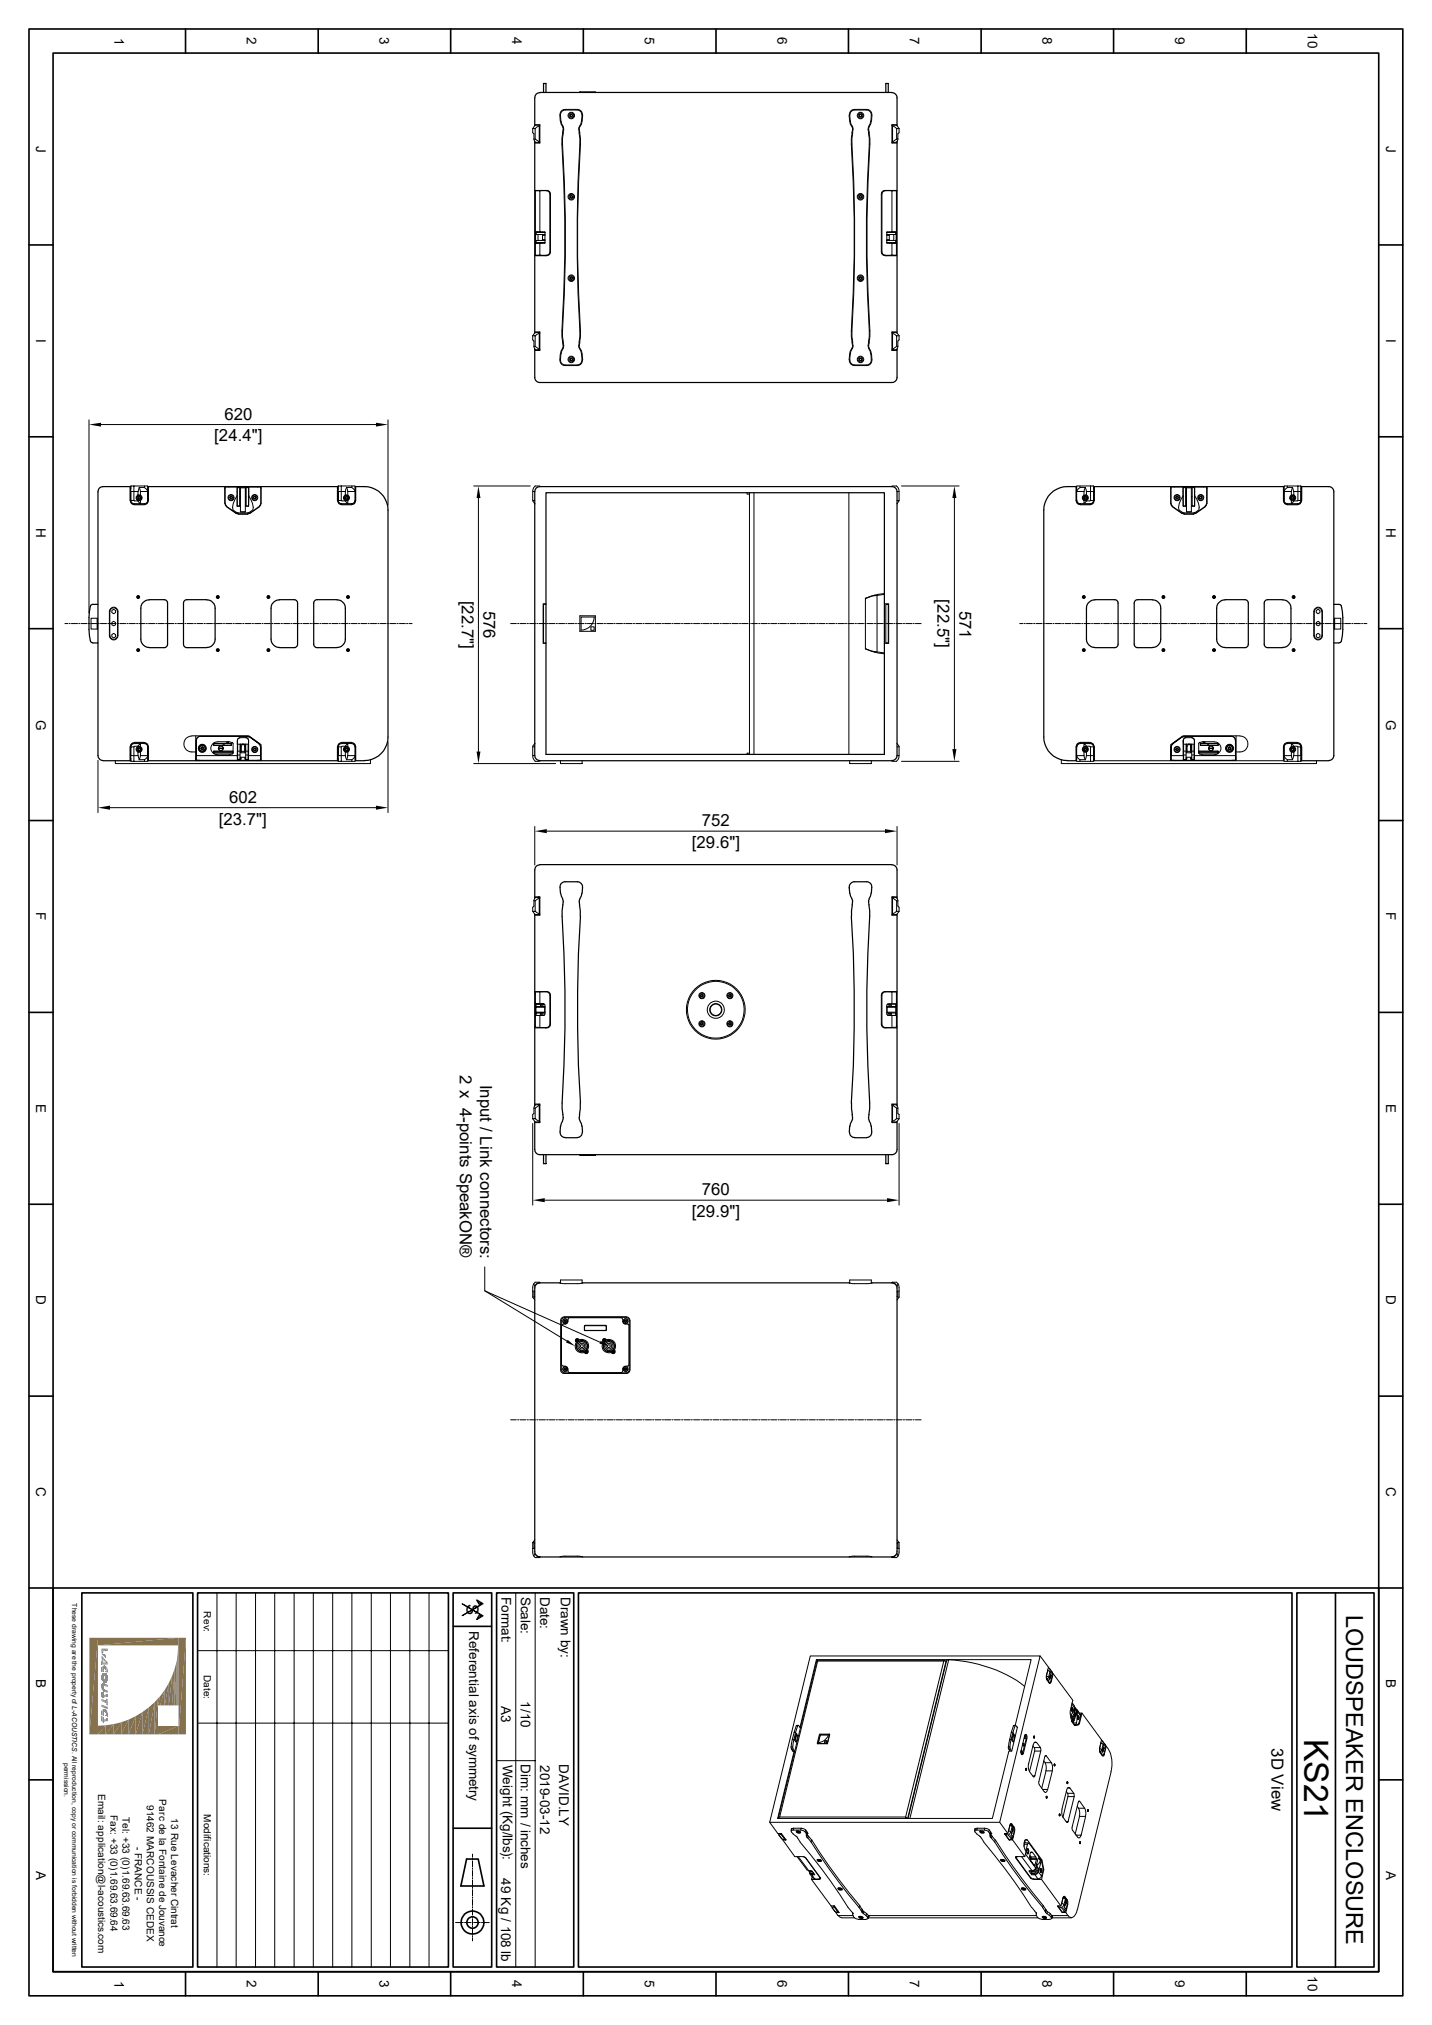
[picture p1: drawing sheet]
<svg xmlns="http://www.w3.org/2000/svg" width="297mm" height="420mm" viewBox="0 0 297 420" stroke-linecap="round" stroke-linejoin="round" font-family="sans-serif">
<defs><g id="words">
<text font-size="7" x="270.5" y="360.6" transform="rotate(90 270.5 360.6)">KS21</text>
<text font-size="4.9" x="279.2" y="334.9" transform="rotate(90 279.2 334.9)">LOUDSPEAKER ENCLOSURE</text>
<g font-size="3.5">
<text x="46.6" y="87">620</text>
<text x="44.4" y="91.6">[24.4&quot;]</text>
<text x="95.8" y="124.6" transform="rotate(90 95.8 124.6)">[22.7&quot;]</text>
<text x="194.4" y="124.3" transform="rotate(90 194.4 124.3)">[22.5&quot;]</text>
<text x="100.3" y="126.7" transform="rotate(90 100.3 126.7)">576</text>
<text x="199" y="126.7" transform="rotate(90 199 126.7)">571</text>
<text x="47.5" y="166.5">602</text>
<text x="45.4" y="171">[23.7&quot;]</text>
<text x="145.6" y="171.3">752</text>
<text x="143.5" y="175.9">[29.6&quot;]</text>
<text x="95.4" y="223.1" transform="rotate(90 95.4 223.1)">2 x 4-points SpeakON®</text>
<text x="99.6" y="225" transform="rotate(90 99.6 225)">Input / Link connectors:</text>
<text x="145.6" y="247.9">760</text>
<text x="143.5" y="252.4">[29.9&quot;]</text>
<text x="96.7" y="332.7" transform="rotate(90 96.7 332.7)">S</text>
<text x="263.7" y="362.6" transform="rotate(90 263.7 362.6)">3D View</text>
</g>
<g font-size="2.8">
<text x="23.7" y="7.8" transform="rotate(90 23.7 7.8)">1</text>
<text x="51.2" y="7.7" transform="rotate(90 51.2 7.7)">2</text>
<text x="78.7" y="7.7" transform="rotate(90 78.7 7.7)">3</text>
<text x="106.3" y="7.7" transform="rotate(90 106.3 7.7)">4</text>
<text x="133.7" y="7.7" transform="rotate(90 133.7 7.7)">5</text>
<text x="161.2" y="7.7" transform="rotate(90 161.2 7.7)">6</text>
<text x="188.7" y="7.7" transform="rotate(90 188.7 7.7)">7</text>
<text x="216.2" y="7.7" transform="rotate(90 216.2 7.7)">8</text>
<text x="243.8" y="7.7" transform="rotate(90 243.8 7.7)">9</text>
<text x="271.2" y="6.9" transform="rotate(90 271.2 6.9)">10</text>
<text x="7.5" y="30.3" transform="rotate(90 7.5 30.3)">J</text>
<text x="287.5" y="30.3" transform="rotate(90 287.5 30.3)">J</text>
<text x="7.5" y="70.3" transform="rotate(90 7.5 70.3)">I</text>
<text x="287.5" y="70.3" transform="rotate(90 287.5 70.3)">I</text>
<text x="7.5" y="109.5" transform="rotate(90 7.5 109.5)">H</text>
<text x="287.5" y="109.5" transform="rotate(90 287.5 109.5)">H</text>
<text x="7.5" y="149.2" transform="rotate(90 7.5 149.2)">G</text>
<text x="287.5" y="149.2" transform="rotate(90 287.5 149.2)">G</text>
<text x="7.5" y="189.2" transform="rotate(90 7.5 189.2)">F</text>
<text x="287.5" y="189.2" transform="rotate(90 287.5 189.2)">F</text>
<text x="7.5" y="228.9" transform="rotate(90 7.5 228.9)">E</text>
<text x="287.5" y="228.9" transform="rotate(90 287.5 228.9)">E</text>
<text x="7.5" y="268.7" transform="rotate(90 7.5 268.7)">D</text>
<text x="287.5" y="268.7" transform="rotate(90 287.5 268.7)">D</text>
<text x="7.5" y="308.4" transform="rotate(90 7.5 308.4)">C</text>
<text x="287.5" y="308.4" transform="rotate(90 287.5 308.4)">C</text>
<text x="104" y="331.2" transform="rotate(90 104 331.2)">Format:</text>
<text x="108" y="331.2" transform="rotate(90 108 331.2)">Scale:</text>
<text x="112" y="331.2" transform="rotate(90 112 331.2)">Date:</text>
<text x="116.3" y="331.2" transform="rotate(90 116.3 331.2)">Drawn by:</text>
<text x="97.3" y="338.2" transform="rotate(90 97.3 338.2)">Referential axis of symmetry</text>
<text x="7.5" y="348.3" transform="rotate(90 7.5 348.3)">B</text>
<text x="104" y="353.8" transform="rotate(90 104 353.8)">A3</text>
<text x="108" y="352.8" transform="rotate(90 108 352.8)">1/10</text>
<text x="287.5" y="348.3" transform="rotate(90 287.5 348.3)">B</text>
<text x="104.3" y="366" transform="rotate(90 104.3 366)">Weight (Kg/lbs):</text>
<text x="108" y="365.9" transform="rotate(90 108 365.9)">Dim: mm / inches</text>
<text x="116" y="365.9" transform="rotate(90 116 365.9)">DAVID.LY</text>
<text x="112" y="366.1" transform="rotate(90 112 366.1)">2019-03-12</text>
<text x="7.5" y="388.1" transform="rotate(90 7.5 388.1)">A</text>
<text x="104" y="389.6" transform="rotate(90 104 389.6)">49 Kg / 108 lb</text>
<text x="287.5" y="388.1" transform="rotate(90 287.5 388.1)">A</text>
<text x="23.7" y="410.8" transform="rotate(90 23.7 410.8)">1</text>
<text x="51.2" y="410.7" transform="rotate(90 51.2 410.7)">2</text>
<text x="78.7" y="410.7" transform="rotate(90 78.7 410.7)">3</text>
<text x="106.3" y="410.7" transform="rotate(90 106.3 410.7)">4</text>
<text x="133.7" y="410.7" transform="rotate(90 133.7 410.7)">5</text>
<text x="161.2" y="410.7" transform="rotate(90 161.2 410.7)">6</text>
<text x="188.7" y="410.7" transform="rotate(90 188.7 410.7)">7</text>
<text x="216.2" y="410.7" transform="rotate(90 216.2 410.7)">8</text>
<text x="243.8" y="410.7" transform="rotate(90 243.8 410.7)">9</text>
<text x="271.2" y="409.8" transform="rotate(90 271.2 409.8)">10</text>
</g>
<g font-size="2.1">
<text x="42.2" y="334.2" transform="rotate(90 42.2 334.2)">Rev:</text>
<text x="42.2" y="347.4" transform="rotate(90 42.2 347.4)">Date:</text>
<text x="20.4" y="372.1" transform="rotate(90 20.4 372.1)">Email: application@l-acoustics.com</text>
<text x="22.9" y="376.4" transform="rotate(90 22.9 376.4)">Fax: +33 (0)1.69.63.69.64</text>
<text x="25.4" y="376.8" transform="rotate(90 25.4 376.8)">Tel: +33 (0)1.69.63.69.63</text>
<text x="30.5" y="374.4" transform="rotate(90 30.5 374.4)">91462 MARCOUSSIS CEDEX</text>
<text x="33" y="373.2" transform="rotate(90 33 373.2)">Parc de la Fontaine de Jouvance</text>
<text x="35.5" y="377.1" transform="rotate(90 35.5 377.1)">13 Rue Levacher Cintrat</text>
<text x="42.2" y="376.3" transform="rotate(90 42.2 376.3)">Modifications:</text>
<text x="27.9" y="383" transform="rotate(90 27.9 383)">- FRANCE -</text>
</g>
<g font-size="1.4">
<text x="14.9" y="332.5" transform="rotate(90 14.9 332.5)">These drawing are the property of L-ACOUSTICS. All reproduction, copy or communication is forbidden without written</text>
<text x="13.3" y="365.6" transform="rotate(90 13.3 365.6)">permission.</text>
</g>
</g></defs>
<g fill="none" stroke="#000" stroke-width=".21">
<path d="M120.3 19v.2M123.4 19l.1 .2v-.2h-3.2v.2M110.5 26.7h.5M110.5 26.7v.8l.2 .3v1.1h.3v-2.2M110.7 28.8l.3 .7h1M110.9 39.5h2.5a.73 .73 0 0 1 .8 .8v11.9a.73 .73 0 0 1-.8 .8M110.9 25.9h1.1v3.8h-1.1M111 28.8l.7 .5M111.7 29.4h.3M111.8 26.1v3.4M112 39.6v8.5M112 26h-1l-.5 .7"/>
<path d="M112 26.1l-1 .6M113.2 39.5a.77 .77 0 0 1 .8 .8v11.9a.77 .77 0 0 1-.8 .8M113.2 39.5h.1M113.2 39.5l-2.2 .1v13.3l2.2 .1M116.1 23.9a1.1 1.1 0 0 1 1.1-1.2h2.5a1.07 1.07 0 0 1 1.1 1.2M116.1 23.9l.1 1.2M116.2 25.1l.2 .6 .3 .6M116.7 26.3l.1 .2-.1 1M116.7 27.5l-.2 1.2a344 344 0 0 1 0 41.1l.2 1.2M116.8 26.2l.1 .7-.2 1.8a344 344 0 0 1 0 41.1l.2 1.8M116.8 26.2a3.9 3.9 0 0 1-.4-3l.8-.4h2.5a1 1 0 0 1 1 1.1 3.7 3.7 0 0 1-.6 2.6v1.1M118.2 24.1l.3 .1"/>
<path d="M118.2 24h.1M118.2 23.8l.1 .2M118.4 23.7l-.1 .1M118.4 23.7h.2M118.5 23.7l.2 .1M118.7 23.8v.1M118.7 23.9l-.2 .3M120.1 27.6l.2 1.1a370.5 370.5 0 0 0 0 41.1l-.2 1.2M120.9 23.9a3.6 3.6 0 0 1-.8 2.6l.3 2.2a344 344 0 0 0 0 41.1l-.2 1.2a1.58 1.58 0 0 0 .4 1.8l.3 1.8M176.1 23.9a3.6 3.6 0 0 0 .7 2.6l-.1 1M176.1 23.9a1.1 1.1 0 0 1 1.1-1.2h2.5a1.07 1.07 0 0 1 1.1 1.2M176.2 23.9a4 4 0 0 0 .7 2.6l.1 .3"/>
<path d="M176.3 23.9a.98 .98 0 0 1 .9-1.1h2.5a1 1 0 0 1 1 1.1l-.1 1.2M176.7 27.5l-.1 1.2a344 344 0 0 1 0 41.1l.1 1.2M176.9 27.6l-.2 1.1a370.5 370.5 0 0 1 0 41.1l.2 1.2M176.9 26.9l-.1 .7M178.3 23.8v.1M178.3 24h.1M178.3 23.9v.1M178.4 23.7v.1M178.5 23.7l.3 .2M178.7 23.9a.27 .27 0 0 1-.1 .3 .27 .27 0 0 1-.3-.1M180.1 27.6l.2 1.1a344 344 0 0 0 0 41.1l-.2 1.2M180.3 27.5l.1 1.2a344 344 0 0 0 0 41.1l-.1 1.2"/>
<path d="M180.3 26.3l-.1 .2 .1 1M180.6 25.1l-.1 .6a1.89 1.89 0 0 0-.3 1.9M180.7 25.1l-.1 .6-.3 .6M180.8 23.9v1.2M183.8 39.5a.77 .77 0 0 0-.9 .8v11.9a.77 .77 0 0 0 .9 .8M183.8 39.5h.1M183.8 39.5l2.1 .1v13.3l-2.1 .1M185 26h1l.5 .7M185 26.1l1 .6M185 39.6v8.5M185.1 26.1v3.4M185.3 29.4h-.3"/>
<path d="M186 26.7h.5M186 28.8l-.7 .5M186.1 25.9h-1.1v3.8h1.1M186.1 39.5h-2.5a.73 .73 0 0 0-.8 .8v11.9a.73 .73 0 0 0 .8 .8M186.3 28.8l-.3 .7h-1M186.5 26.7v.8l-.3 .3v1.1h-.2v-2.2M110.9 50.5h.1M110.9 53h2.5M111 48.6v1.3M111 48.1h2v2.3M111.1 49.9l.1 .3M111.2 48.3l-.1 .3"/>
<path d="M111.3 50.4h.2M111.4 48.1h-.1M111.6 48.1v.1M111.6 48.6v1.3M111.6 50.4h.1M112 50.4v2.6M112.5 48.1v.1M112.5 48.6v1.3M112.5 49.7h.5M112.5 48.8h.5M113 48.2h-1.8v.4h1.8M113 49.9h-1.8v.5h1.8"/>
<path d="M113 50.4h-2M113.2 53h.1M118.2 57.8l.2 .1M118.2 40.7h.1M118.3 40.7v.2M118.3 40.7h.1M118.3 41h.4M118.3 57.6v.1M118.3 57.5l-.1 .1M118.4 57.9v.1M118.4 57.9l.1 .1M118.5 40.6h-.2"/>
<path d="M118.5 40.6h.1M118.5 57.4l.2 .2M118.6 57.4l-.3 .1M118.6 40.6l.1 .1M118.6 41h.1M118.6 57.9h.1M118.7 40.7h.1M118.7 41h.1M118.7 57.9h-.2M118.7 40.8v.1M118.7 57.6v.1M118.7 57.7v.1"/>
<path d="M178.3 40.7h.1M178.3 40.9h.1M178.3 41h.4M178.3 40.9h-.1M178.3 40.7l-.1 .2M178.3 57.6v.2M178.3 57.8l.1 .2M178.4 57.5l-.1 .1M178.4 40.6h.1M178.4 57.4v.1M178.4 57.9h.1M178.5 57.4l.2 .2"/>
<path d="M178.5 40.6h.1M178.6 40.6h.1M178.6 40.6l.2 .1M178.7 41h.1M178.7 57.9l-.2 .1M178.8 57.6l-.1 .2M178.8 40.8l-.1 .1M183.6 53h2.5M183.8 53h.1M183.9 49.7h.5M183.9 48.8h.5M183.9 48.2h1.9v.4h-1.9"/>
<path d="M183.9 49.9h1.9v.5h-1.9M183.9 50.4h2M184.4 48.1v.1M184.4 48.6v1.3M185 50.4v2.6M185.4 48.1v.1M185.4 48.6v1.3M185.4 50.4h.1M185.5 48.1h.1M185.6 50.4h-.1M185.8 48.3v.3M185.8 49.9v.3"/>
<path d="M185.9 48.6v1.3M185.9 48.1h-2v2.3M185.9 50.5h.2M110.5 69.6h.5v2.2M110.5 69.6v.9l.2 .2v1.1h.3M110.7 71.8l.3 .7 1 .1M110.9 68.8h1.1v3.9h-1.1M111 71.8l.7 .5M111.7 72.4h.3M111.8 69.1v3.5M112 69h-1l-.5 .6M112 69.1l-1 .6"/>
<path d="M116.2 73.4l-.1 1.2a1.1 1.1 0 0 0 1.1 1.2h2.5a1.07 1.07 0 0 0 1.1-1.2M116.7 71l.1 .7-.1 .5M116.7 72.2l-.3 .6-.2 .6M116.9 71.7l-.1 .6M118.2 74.7l.3 .1M118.2 74.4v.2M118.2 74.6h.1M118.3 74.4h.1M118.5 74.3l-.2 .1M118.5 74.3h.1M118.6 74.3l.1 .1M118.6 74.7l.1 .1"/>
<path d="M118.7 74.7l-.2 .1M118.7 74.7h.1M118.7 74.5v.1M118.7 74.5h.1M120 71.7l.1 .3a4 4 0 0 1 .4 3.3l-.8 .4h-2.5a1 1 0 0 1-1-1.1l.3-1.8 .3-.5M120.1 71v.6M176.7 71a1.49 1.49 0 0 1-.3 1.8l-.3 1.8M176.8 71l.1 .6M177 71.7l-.1 .3a4 4 0 0 0-.7 2.6M178.3 74.4v.2M178.3 74.7l.2 .1M178.3 74.4h.1"/>
<path d="M178.4 74.3v.1M178.5 74.3h.1M178.5 74.8h.2M178.6 74.3h.1M178.6 74.3l.1 .1M178.7 74.7h.1M178.7 74.5h.1M178.8 74.5l-.1 .1M180 71.7l.6 1.7M180.2 71l-.2 .6M180.3 72.2l.3 .6 .1 .6M180.3 71l-.1 .7 .1 .5"/>
<path d="M180.6 73.4l.1 1.2a.98 .98 0 0 1-1 1.1h-2.5a1 1 0 0 1-.9-1.1M180.8 73.4v1.2a1.1 1.1 0 0 1-1.1 1.2h-2.5a1.07 1.07 0 0 1-1.1-1.2M185 69h1l.5 .6M185 69.1l1 .6M185.1 69.1v3.5M185.3 72.4h-.3M186 71.8l-.7 .5M186.1 68.8h-1.1v3.9h1.1M186.3 71.8l-.3 .7-1 .1M186.5 69.6v.9l-.3 .2v1.1h-.2M186.5 69.6h-.5v2.2M18.5 87.1v40"/>
<path d="M21 88.1h57M80.5 87.1v17.7M27 100.9v2.9M27.1 101v-.1v2.9M27.1 101.9h1.5v.8a.64 .64 0 0 0-.4 .6 .64 .64 0 0 0 .4 .5M27.1 103.8h.7M27.2 100.8l3.5 .1v2.9a.73 .73 0 0 1-.8 .8h-2a.73 .73 0 0 1-.8-.8M27.2 100.8h-.1M27.8 100.8v3M27.8 103.8l.8 .1M28.6 103.3l.1 .2M28.6 102.6l.5 .1"/>
<path d="M28.6 103.9l.4 .6M28.7 103.3h.1M28.7 103h.3M28.8 103.1l-.2 .2M28.9 101.1l-.2 .8M29 103l.2 .2M29 103v.1M29.1 101.9h1.5v1.8a.73 .73 0 0 1-.7 .8h-2a.73 .73 0 0 1-.8-.8M29.1 102.7a.61 .61 0 0 1 .4 .6 .61 .61 0 0 1-.4 .5M29.1 103.4l-.3 .1M29.1 103.3h.1M29.1 103.3v.1"/>
<path d="M29.1 101.9v.8M29.1 103.8v.7M29.1 103.8l-.5 .1M30 100.8v.3h-1.1l.2 .8M30 101.1l.6 .7M30.6 101.7v.2M30.6 101.2v.5M30.7 100.9v.1M30.8 100.9v2.9a.87 .87 0 0 1-.9 .9h-2a.87 .87 0 0 1-.9-.9M46.6 101.3h.1M46.6 100.9v3.5M46.7 104.4l.3 .7"/>
<path d="M46.9 105l2.1 1.4 .4 .2M47 105.1l1.9 1.4 .5 .1h2l.5-.1 1.9-1.4M47.7 103.3l.1 .1M47.7 103.2h.1M47.8 103.4h.1M47.8 103l-.1 .2M47.8 103h.1M48 103.4v.1M48 103.4h.1M48 103h.1M48 103h-.2M48 103.4l-.1 .1"/>
<path d="M48.1 103l.1 .2M48.2 103.3l-.1 .1M48.3 105.2v.5l.8 .6M49.1 106.3l.3 .1h2l.3-.1M49.1 102.9l-.7 1.5-.2 .8M49.2 101v4h.7M49.4 101v.1M49.4 106.6h2M49.7 103h.2M49.7 101.1v3.8h-.5v-3.8h.7v5.1h1M49.9 106.2h1M49.9 101.2h1"/>
<path d="M50.9 103h.2M51.1 101.1v3.8h.5v-3.8h-.7v5.1M51.4 101v.1M51.6 101v4h-.7M51.6 102.9l.8 1.5 .1 .8M51.8 106.4l-.4 .2M52.5 105.2v.5l-.8 .6M52.6 103.3l.1 .1M52.7 103v.2M52.7 103h.1M52.8 103.4l-.1 .1M52.9 103h-.2"/>
<path d="M52.9 103h.1M52.9 103.4l.1 .1M52.9 103.4l-.2 .1M53 103l.1 .2M53.1 103.3l-.1 .1M53.8 105l-2 1.4M54.1 101.3h.1M54.1 101v3.5l-.3 .4M54.1 101h-7.4v3.5l.3 .4M54.1 100.9v3.5l-.3 .7M70 100.9v2.9a.87 .87 0 0 0 .9 .9h2a.87 .87 0 0 0 .9-.9v-2.9M70.1 101.3v.1"/>
<path d="M70.2 100.8h-.1M70.2 100.8l3.5 .1v2.9a.73 .73 0 0 1-.8 .8h-2a.73 .73 0 0 1-.8-.8v-2.9v.1M70.2 100.8h.1M70.8 100.8v3h-.7M70.8 103.8l.8 .1M71.6 101.9h-1.5v1.8a.73 .73 0 0 0 .8 .8h2M71.6 101.9v.8a.64 .64 0 0 0-.4 .6 .64 .64 0 0 0 .4 .5M71.6 103.3l.2 .2M71.6 102.6l.5 .1M71.6 103.9l.5 .6M71.7 103.3h.1M71.7 103.1l-.1 .2"/>
<path d="M71.8 103.1h.1M71.9 101.1l.2 .8M71.9 101.1l-.3 .8M71.9 103h-.1M72 103h.1M72 103h-.1M72 103l.2 .2M72 103v.1M72.1 102.7a.61 .61 0 0 1 .4 .6 .61 .61 0 0 1-.4 .5M72.1 103.4l-.3 .1M72.1 103.3h.1M72.1 101.9h1.6"/>
<path d="M72.1 103.3v.1M72.1 101.9v.8M72.1 103.8v.7M72.1 103.8l-.5 .1M73 100.8v.3h-1.1M73 101.1l.6 .7M73.6 103.7a.73 .73 0 0 1-.7 .8M73.6 101.7v.2M73.7 100.9v.1M98.3 100.8h11.7M99.2 103.3v52.6M110.5 103.8h.4"/>
<path d="M110.9 101.9h-.4v2l.4 .6M112 100.9v-.1h-1l-.3 .3-.2 .8M154.9 102.2v.3h.5M155.4 102.2v54.3M156.4 102.2v54.3M176.1 102.2v54.3M185 100.9v-.1h1l.4 .7 .1 .4M186.1 103.8h.4M186.1 101.9h.4v2l-.4 .6M187 100.8h11.9M198 103.3v52.1M223.2 100.9v2.9a.87 .87 0 0 0 .9 .9h2a.87 .87 0 0 0 .8-.9"/>
<path d="M223.2 100.9l.1 .1M223.3 101l.1 2.7a.73 .73 0 0 0 .7 .8M223.3 101.9h1.5M224 100.8v.3h1.1M224 101.1l-.6 .7M224.8 102.7a.61 .61 0 0 0-.3 .6 .61 .61 0 0 0 .3 .5M224.8 103.3l.3 .2M224.8 103.3h.1M224.8 101.9v.8M224.8 103.8v.7M224.8 103.8l.5 .1M225 103.1l-.2 .1"/>
<path d="M225 103h.1M225 103h.2M225.1 101.1l-.3 .8M225.1 101.1l.2 .8M225.2 103h.1M225.2 103.1l.1 .2M225.3 103.3h.1M225.3 101.9v.8a.64 .64 0 0 1 .4 .6 .64 .64 0 0 1-.4 .5M225.3 103.3l-.2 .2M225.3 102.6l-.5 .1M225.3 103.9l-.4 .6M225.3 101.9h1.5v1.8a.73 .73 0 0 1-.7 .8h-2"/>
<path d="M226.1 103.8l-.8 .1M226.2 100.8v3h.6M226.8 100.8l-3.5 .1v2.9M226.8 100.8h.1M226.8 101l.1-.1v2.9a.73 .73 0 0 1-.8 .8h-2a.73 .73 0 0 1-.8-.8M226.8 101.3v.1M227 100.9v2.9M242.8 100.9v3.5l.4 .7M242.8 101.3h.1M242.9 104.5v-3.5h7.4v3.5M242.9 104.5l.3 .4M243.1 105l2.1 1.4"/>
<path d="M243.2 105.1l1.9 1.4 .5 .1h1.9l.5-.1 2-1.4M243.9 103.3l.1 .1M244 103l-.1 .2M244 103.4h.2M244 103h.1M244.1 103h.1M244.2 103h.1M244.3 103.4h.1M244.3 103v.2M244.3 103.3v.1M244.4 105.2l.1 .5 .8 .6M245.2 106.4l.4 .2"/>
<path d="M245.3 106.3l.3 .1h1.9l.4-.1M245.4 101v4h.7M245.4 102.9l-.8 1.5-.2 .8M245.6 101v.1M245.6 106.6h1.9M245.9 101.1v3.8h-.5v-3.8h.7v5.1M245.9 103h.2M246.1 106.2h1M246.1 101.2h1M247.1 103h.2M247.3 101.1v3.8h.5v-3.8h-.7v5.1h-1M247.6 101v.1"/>
<path d="M247.8 101v4h-.7M247.8 102.9l.8 1.5 .2 .8M247.9 106.4l-.4 .2M248.7 105.2v.5l-.8 .6M248.8 103.3l.1 .1M248.9 103l-.1 .2M248.9 103.4h.1M248.9 103h.1M248.9 103.4l.2 .1M249 103h.1M249.1 103.4h.1M249.1 103h.1"/>
<path d="M249.2 103l.1 .2M249.2 103h.1M249.3 103.3l-.1 .1M250 105l-2 1.4M250.2 104.5l-.2 .4M250.3 101.3h.1M250.3 104.4l-.3 .7M250.4 100.9v3.5M266.3 101l-.1-.1v2.9a.87 .87 0 0 0 .9 .9h2a.87 .87 0 0 0 .9-.9M266.3 101.2v.5M266.4 101.7v.2M267 100.8v.3h1.1"/>
<path d="M267 101.1l-.6 .7M267.8 102.7a.61 .61 0 0 0-.3 .6 .61 .61 0 0 0 .3 .5M267.8 103.3l.3 .2 .3-.2M267.8 103.3h.1M267.8 101.9v.8M267.8 103.8v.7M267.8 103.8l.6 .1M268 103.1l-.2 .1M268 103h.1M268.1 101.1l.2 .8M268.1 103h.1M268.1 101.1l-.3 .8"/>
<path d="M268.2 103.1l.2 .2M268.3 103.3h.1M268.4 102.6l-.6 .1M268.4 103.9l-.5 .6M269.2 103.8l-.8 .1M269.2 100.8v3h.6M269.8 100.8l-3.5 .1v2.9a.73 .73 0 0 0 .7 .8h2.1a.73 .73 0 0 0 .8-.8v-2.9l-.1 .1M269.8 100.8h.1M269.8 101.9h-1.4v.8a.64 .64 0 0 1 .4 .6 .64 .64 0 0 1-.4 .5M269.8 101.2v2.5a.73 .73 0 0 1-.7 .8h-2a.73 .73 0 0 1-.8-.8v-1.8h1.5M270 100.9v2.9M13.5 129.3h.6"/>
<path d="M14.4 129.3h.2M14.8 129.3h1.3M16.3 129.3h.3M16.8 129.3h1.3M18.3 129.3h.3M18.8 129.3h1.3M18.9 128.2h1.3v2.3h-1.3zM20.2 128.2v2.3M20.3 129.3h.3M20.8 129.3h1.3M22.4 129.3h.2M22.8 126.8v5"/>
<path d="M22.8 129.3h1.3M22.8 126.8a.76 .76 0 0 1 .8-.7 .76 .76 0 0 1 .7 .7M22.8 131.8a.76 .76 0 0 0 .8 .8 .76 .76 0 0 0 .7-.8M22.9 126.3a.87 .87 0 0 1 1-.3 .87 .87 0 0 1 .6 .8v5a.89 .89 0 0 1-.9 .9 .89 .89 0 0 1-.9-.9v-5zM23.2 129.1l.4-.2 .4 .2v.5l-.4 .2-.4-.2zM23.2 131.6l.4-.2 .4 .2v.5l-.4 .2-.4-.2zM23.2 126.6l.4-.2 .4 .2v.4l-.4 .3-.4-.3zM24.3 129.3h.3M24.4 126.8v5M24.8 129.3h1.3M26.3 129.3h.3M26.8 129.3h1.3"/>
<path d="M28.3 129.3h.3M28.4 134.9h.1M28.4 134.8h.1M28.4 123.9h.1M28.4 123.8h.1M28.5 123.9v.1M28.5 134.9v.1M28.5 123.7v.1M28.5 134.7l-.1 .1M28.6 123.7l.3 .1M28.6 134.7l.3 .1M28.6 123.6v.1"/>
<path d="M28.6 124h.1M28.7 135h.1M28.7 124h.1M28.7 123.6v.1M28.8 129.3h1.3M28.9 134.9l-.3 .1M28.9 123.9l-.3 .1M28.9 123.8h.1M30.4 129.3h.2M30.8 129.3h1.3M32.3 129.3h.3M32.9 129.3h1.2"/>
<path d="M34.3 129.3h.3M34.8 129.3h1.3M36.3 129.3h.3M36.8 129.3h1.3M38.4 129.3h.2M38.8 129.3h1.3M40.3 129.3h.3M40.9 129.3h1.2M42.3 129.3h.3M42.8 129.3h1.3M44.3 129.3h.3M44.8 129.3h1.3"/>
<path d="M45 123.8l.1-.1 .3 .1M45 123.9l.1 .1 .3-.1M45 134.9v.1M45 123.8h.1M45 134.8l.1-.1 .3 .1M45.1 123.6v.1M45.1 124h.1M45.1 135h.1M45.2 124h.1M45.2 135h.1M45.3 123.6l-.1 .1M45.4 134.9l-.3 .1"/>
<path d="M45.4 123.8h.1M46.4 129.3h.2M46.8 129.3h1.3M48.3 129.3h.3M48.9 129.3h1.2M50.3 129.3h.3M50.8 129.3h1.3M52.3 129.3h.3M52.8 129.3h1.3M54.4 129.3h.2M54.8 129.3h1.3M55.5 134.9h.1"/>
<path d="M55.5 134.8h.1M55.5 123.9h.1M55.5 123.8h.1M55.5 123.9v.1M55.5 134.9v.1M55.5 123.7v.1M55.5 134.7v.1M55.6 134.7h.2l.1 .1M55.6 123.7l.3 .1M55.6 123.6v.1M55.6 124h.1M55.7 124h.1"/>
<path d="M55.7 135h.1M55.8 123.6l-.1 .1M55.9 134.9l-.3 .1M55.9 134.8h.1M55.9 123.9l-.3 .1M55.9 123.8h.1M56.3 129.3h.3M56.9 129.3h1.2M58.3 129.3h.3M58.8 129.3h1.3M60.3 129.3h.3M60.8 129.3h1.3"/>
<path d="M62.4 129.3h.2M62.8 129.3h1.3M64.3 129.3h.3M64.9 129.3h1.2M66.3 129.3h.3M66.8 129.3h1.3M68.3 129.3h.3M68.8 129.3h1.3M70.4 129.3h.2M70.8 129.3h1.3M72 134.9l.1 .1M72 123.9l.1 .1 .3-.1"/>
<path d="M72 123.8h.1M72 123.8l.1-.1 .3 .1M72 134.8l.1-.1 .3 .1M72.1 135h.2M72.1 123.6v.1M72.1 124h.1M72.1 135h.1M72.2 124h.1M72.2 135h.1M72.3 123.6l-.1 .1M72.3 129.3h.3M72.4 134.9l-.1 .1"/>
<path d="M72.4 123.8h.1M72.9 129.3h1.2M74.3 129.3h.3M74.8 129.3h1.3M76.3 129.3h.3M76.8 129.3h1.3M78.4 129.3h.2M78.8 129.3h1.3M80.3 129.3h.3M80.9 129.3h1.2M82.3 129.3h.3M82.8 129.3h1.3"/>
<path d="M84.3 129.3h.3M84.8 129.3h.7M105.9 129.3h1.2M107.4 129.3h.2M107.9 129.3h1.2M109.3 129.3h.3M109.9 129.3h1.2M111.3 129.3h.3M111.8 129.3h1.3M113.2 125.2h-.6v8.2h.6M113.2 125.3h-.5v8h.5M113.4 129.3h.2"/>
<path d="M113.8 129.3h1.3M115.4 129.3h.2M115.9 129.3h1.2M117.3 129.3h.3M117.9 129.3h1.2M119.3 129.3h.3M119.8 129.3h1.3M120.3 127.8l3.1-.1 .1 3.2h-3.2zM120.5 130.7a2.82 2.82 0 0 0 2.8-2.7h-2.8v2.7M121.4 129.3h.2M121.8 129.3h1.3M122.6 130h.6v.7h-.6z"/>
<path d="M123.4 129.3h.2M123.9 129.3h1.2M125.3 129.3h.3M125.9 129.3h1.2M127.3 129.3h.3M127.8 129.3h1.3M129.4 129.3h.2M129.8 129.3h1.3M131.4 129.3h.2M131.9 129.3h1.2M133.3 129.3h.3M133.9 129.3h1.2"/>
<path d="M135.3 129.3h.3M135.8 129.3h1.3M137.4 129.3h.2M137.8 129.3h1.3M139.4 129.3h.2M139.9 129.3h1.2M141.4 129.3h.2M141.9 129.3h1.2M143.3 129.3h.3M143.8 129.3h1.3M145.4 129.3h.2M145.8 129.3h1.3"/>
<path d="M147.4 129.3h.2M147.9 129.3h1.2M149.4 129.3h.2M149.9 129.3h1.2M151.3 129.3h.3M151.8 129.3h1.3M153.4 129.3h.2M153.8 129.3h1.3M155.4 129.3h.2M155.9 129.3h1.2M157.4 129.3h.2M157.9 129.3h1.2"/>
<path d="M159.3 129.3h.3M159.9 129.3h1.2M161.4 129.3h.2M161.8 129.3h1.3M163.4 129.3h.2M163.9 129.3h1.2M165.4 129.3h.2M165.9 129.3h1.2M167.3 129.3h.3M167.9 129.3h1.2M169.4 129.3h.2M169.8 129.3h1.3"/>
<path d="M171.4 129.3h.2M171.9 129.3h1.2M173.4 129.3h.2M173.9 129.3h1.2M175.3 129.3h.3M175.9 129.3h1.2M177.4 129.3h.2M177.9 129.3h1.2M179.4 129.3h.2M179.5 134.6l1.9 .6v.1M179.5 124.1h.1M179.5 134.6l1.3 .5 2.6 .5"/>
<path d="M179.9 129.3h1.2M181.4 129.3h.2M181.4 135.1l2 .3M181.4 123.4l-1.9 .7v10.5M181.9 129.3h1.2M181.9 123.4v11.9M183.3 129.3h.3M183.4 123.3l-2 .3M183.4 125.2h.9v8.2h-.9M183.4 123.1l-2.6 .5-1.3 .5M183.7 125.3h.5v8h-.5zM183.9 129.3h1.2"/>
<path d="M185.4 129.3h.2M185.9 129.3h1.2M187.4 129.3h.2M187.9 129.3h1.2M189.4 129.3h.2M189.9 129.3h1.2M211.5 129.3h.6M212.4 129.3h.2M212.9 129.3h1.2M214.4 129.3h.2M214.9 129.3h1.2M216.4 129.3h.2"/>
<path d="M216.9 129.3h1.2M218.4 129.3h.2M218.9 129.3h1.2M220.4 129.3h.2M220.9 129.3h1.2M222.4 129.3h.2M222.9 129.3h1.2M224.4 129.3h.2M224.6 134.9l.1 .1M224.6 123.9l.1 .1M224.6 123.8h.1M224.7 134.7l-.1 .1"/>
<path d="M224.7 123.7l-.1 .1M224.7 134.7l.3 .1M224.7 123.6l.3 .2M224.7 135h.1M224.8 124h.1M224.8 135h.1M224.9 123.6l-.1 .1M224.9 129.3h1.2M225 134.9l-.3 .1M225 123.9l-.3 .1M225 123.8h.1M226.4 129.3h.2"/>
<path d="M226.9 129.3h1.2M228.4 129.3h.2M228.9 129.3h1.2M230.4 129.3h.2M230.9 129.3h1.2M232.4 129.3h.2M232.9 129.3h1.2M234.4 129.3h.2M234.9 129.3h1.2M236.4 129.3h.2M236.9 129.3h1.2M238.4 129.3h.2"/>
<path d="M238.9 129.3h1.2M240.4 129.3h.2M240.9 129.3h1.2M241.1 134.8h.1M241.1 123.9h.1M241.1 123.8h.1M241.1 134.9h.1M241.1 123.9l.1 .1M241.1 134.9l.1 .1M241.2 123.7l-.1 .1M241.2 134.7l-.1 .1M241.2 134.7h.2l.1 .1"/>
<path d="M241.2 123.7l.3 .1M241.2 123.6l.1 .1M241.3 124h-.1M241.3 124h.1M241.3 135h.1M241.4 123.6l-.1 .1M241.5 134.9l-.2 .1M241.5 134.8h.1M241.5 123.9l-.3 .1M241.5 123.8h.1M242.4 129.3h.2M242.9 129.3h1.2"/>
<path d="M244.4 129.3h.2M244.9 129.3h1.2M246.4 129.3h.2M246.9 129.3h1.2M248.4 129.3h.2M248.9 129.3h1.2M250.4 129.3h.2M250.9 129.3h1.2M251.6 134.9l.1 .1M251.6 123.9l.1 .1 .3-.1M251.6 123.8h.1M251.6 123.8l.1-.1 .3 .1"/>
<path d="M251.6 134.8l.1-.1 .4 .1M251.7 123.6l.1 .1M251.8 124h-.1M251.8 135h-.1M251.8 124h.1M251.8 135h.1M251.9 123.6l-.1 .1M252 134.9l-.3 .1M252 123.8h.1M252.4 129.3h.2M252.9 129.3h1.2M254.4 129.3h.2"/>
<path d="M254.9 129.3h1.2M256.4 129.3h.2M256.9 129.3h1.2M258.4 129.3h.2M258.9 129.3h1.2M260.4 129.3h.2M260.9 129.3h1.2M262.4 129.3h.2M262.9 129.3h1.2M264.4 129.3h.2M264.9 129.3h1.2M266.4 129.3h.2"/>
<path d="M266.9 129.3h1.2M268.1 134.9l.1 .1M268.1 123.9l.1 .1M268.1 123.8h.1M268.2 134.7l-.1 .1M268.2 123.7l-.1 .1M268.2 134.7h.2l.1 .1M268.2 123.7l.3 .1M268.2 123.6l.1 .1M268.3 124h-.1M268.4 135h.1M268.4 124h.1"/>
<path d="M268.4 129.3h.2M268.4 123.6v.1M268.5 134.9l-.2 .1M268.5 134.8h.1M268.5 123.9l-.3 .1M268.5 123.8h.1M268.9 129.3h1.2M270.4 129.3h.2M270.9 129.3h1.2M272.4 129.3h.2M272.6 126.8v5M272.6 126.8a.76 .76 0 0 1 .8-.7 .76 .76 0 0 1 .8 .7"/>
<path d="M272.6 131.8a.76 .76 0 0 0 .8 .8 .76 .76 0 0 0 .8-.8M272.7 126.3a.87 .87 0 0 1 1-.3 .87 .87 0 0 1 .6 .8v5a.89 .89 0 0 1-.9 .9 .89 .89 0 0 1-.9-.9v-5zM272.9 129.3h1.3M273 129.1l.4-.2 .4 .2v.5l-.4 .2-.4-.2zM273 131.6l.4-.2 .4 .2v.5l-.4 .2-.4-.2zM273 126.6l.4-.2 .4 .2v.4l-.4 .3-.4-.3zM274.2 126.8v5M274.4 129.3h.2M274.9 129.3h1.2M276.4 129.3h.2M276.7 128.2h1.4v2.3h-1.4zM276.8 128.2v2.3"/>
<path d="M276.9 129.3h1.2M278.4 129.3h.2M278.9 129.3h1.2M280.4 129.3h.2M280.9 129.3h1.3M282.4 129.3h.2M282.9 129.3h.6M20.3 157.7v10.8M27 154.9v2.9M27.1 157.8l.1 .1M27.1 157.6v.2v-2.9a.73 .73 0 0 1 .8-.8h2a.73 .73 0 0 1 .8 .8v2.9l-.1 .1h-3.4M27.1 154.9h.7"/>
<path d="M27.8 154.9v3M27.9 154a.87 .87 0 0 0-.9 .9M27.9 154h2M27.9 154.8h.7M27.9 154.8l-.1 .1M28.6 154.8a.64 .64 0 0 0-.4 .6 .64 .64 0 0 0 .4 .6M28.6 155.4h.1M28.6 156v.7h-1.5M28.6 154.8l.5 .1M28.7 156.7l.2 .9M28.7 155.4h.1M28.7 155.4v.2"/>
<path d="M28.7 155.5v.1M28.7 155.6h.1M28.7 155.6l.2 .1M28.8 155.2l-.2 .1M28.8 155.2h.1M28.9 155.2h.1M28.9 155.7h.1M29 155.6h.1M29 155.2h.1M29 154.2l-.4 .6M29.1 155.2v.2M29.1 155.2v.1"/>
<path d="M29.1 156.7l-.2 .9h1.1v.3M29.1 154.9a.61 .61 0 0 1 .4 .5 .61 .61 0 0 1-.4 .6M29.1 155.4h.1M29.1 155.5l-.1 .1M29.1 154.2v.7M29.1 156v.7M29.1 156h-.5M29.9 154.2a.73 .73 0 0 1 .7 .8M29.9 154.2h-2a.73 .73 0 0 0-.8 .8M29.9 154a.87 .87 0 0 1 .9 .9v2.9M30.6 156.7v.2l-.6 .7M30.6 156.9v.6"/>
<path d="M30.6 154.9v1.8h-1.5M30.7 157.6v.2M39.8 152.7a1.65 1.65 0 0 0-1.7 1.6 1.65 1.65 0 0 0 1.7 1.7h.8M39.8 152.6h11.8l2.5 1.8v3.4M40.6 157.4h.1M40.6 152.6v5.2M40.7 157.7h13.4M40.7 156.7v.9M40.7 157.7h.7M40.7 156.7v-3.2v4.2M40.7 156.7h8.5M41.4 157.8h12"/>
<path d="M41.5 152.7a.73 .73 0 0 0-.8 .8M41.5 152.7a.73 .73 0 0 0-.7 .8M41.5 152.7h9.8M41.7 155.3l.1 .1M41.7 155v.2M41.8 155h.1M41.8 155l.3 .1M41.8 155.4h.1M42.1 155.4h.1M42.2 155.1h.1M42.2 155.2v.2h-.2M44.3 154.3v.2"/>
<path d="M44.3 154.5l.1 .1M44.3 155.9v.2v-.2M44.3 156.1l.1 .1M44.3 155.9h.1M44.4 155.8h3.9v.3M44.4 155.8h3.9M44.4 154.2h2M44.4 154.6h2M44.4 154.2l-.1 .1M44.4 156.2h3.9M44.4 155.8l-.1 .1M44.4 154.2h.1"/>
<path d="M44.4 154.2h1.9M45 153.8h2.6M45 156.5h2.6M45 153.9a1.31 1.31 0 0 0-1.3 1.3 1.31 1.31 0 0 0 1.3 1.3M45.3 155.2h1h-1M45.3 155.2h.1M45.3 155.2a.47 .47 0 0 1 .8-.4 .47 .47 0 0 1 0 .8 .47 .47 0 0 1-.8-.4M46.3 154.6h-1.9M46.3 154.3h.2zM46.3 154.5h.2zM46.4 154.2h1.5M46.4 154.6h1.5"/>
<path d="M46.5 154.6h1.4M47.2 154.1h.1M47.1 153.8v.3h.3v-.3v.3l-.3-.3M47.6 153.9l.6 .1M47.9 154.2l.1 .1M47.9 154.2h-1.4M48 154.5l-.1 .1M48 154.3v.2M48.2 156.4l-.6 .1M48.2 154h.1M48.2 154l.1 .2M48.3 156.1l-3.9 .1"/>
<path d="M48.3 156.1v.1M48.3 154.2v2M48.3 156.2l-.1 .2M49.2 156.1h.1M49.2 157.1h.1M49.2 156.7v.9M49.2 156.2v.8M49.3 156.6h.5M49.3 157.4h.1M49.3 154.3v3.4M49.3 155.8h.5M49.8 156.1h1.2"/>
<path d="M49.8 157.1h1.2M49.8 154.3v3.2h-.5M49.8 157.4h.2M50 154.8h.1M50 157.1v.3h-.2M50 154.3v1.8M50 154.6h.1M50.2 154.4h.1M50.3 154.3l.1 .2 .1-.1M50.3 154.3h.1M50.5 154.3v.1M50.8 154.6h.1"/>
<path d="M50.8 154.8h.1M50.8 154.3v1.5h-.8M50.8 154.6v-.3v1.8v-1.3M50.8 157.1v.3h.2M50.8 157.4h.2M50.8 154.6v.2M51 154.3v3.2h.5v-3.2M51 156.6h.5M51 155.8h.5M51.3 152.7l.5 .2M51.5 157.1v.6M51.5 157.4h.1"/>
<path d="M51.5 154.3v1.8M51.5 156.7v.9M51.5 154.3l.1-.7v3.1M51.5 156.2v.8M51.5 154.3h-2.3v-.6v3M51.6 156.7h2.5v-1.8v2.8M51.6 153.6l-.3-.5-1.5-.1-.5 .3-.1 .3M51.8 152.8l2 1.4zM52.6 155.5l.2 .2M52.6 155.5h.1M52.7 155.3l-.1 .1M52.9 155.2h-.2"/>
<path d="M52.9 155.7h-.2M52.9 155.7h.1M52.9 155.2h.1M53 155.2v.2M53 155.5v.2M53.1 155.5h.1M53.1 155.4h.1M53.4 157.7h.7M53.7 154.3l.3 .6M53.7 154.2l.4 .7M54.1 156.7v.9M54.1 157.4h.1"/>
<path d="M70.1 157.8l.1 .1M70.1 154.9h.7v3M70.1 157.6v.2v-2.9a.73 .73 0 0 1 .8-.8h2a.73 .73 0 0 1 .8 .8v2.9l-.1 .1h-3.4M70.1 157.3v.1M70.2 157.8v.1M70.9 154a.87 .87 0 0 0-.9 .9v2.9M70.9 154h2M70.9 154.8h.7M70.9 154.8l-.1 .1M71.6 156.7l.3 .9M71.6 154.8a.64 .64 0 0 0-.4 .6 .64 .64 0 0 0 .4 .6M71.6 155.4h.1"/>
<path d="M71.6 156v.7M71.6 154.8l.5 .1M71.7 155.4h.1M71.7 155.4v.2M71.7 155.5v.1M71.8 155.6l.2 .1M71.8 155.6h.1M71.8 155.2l-.2 .1M71.9 157.6h1.1v.3M71.9 155.2h.2M72 155.6h.1M72.1 155.2h.1"/>
<path d="M72.1 154.2l-.5 .6M72.1 155.2v.1M72.1 155.2v.2M72.1 156.7l-.2 .9M72.1 154.9a.61 .61 0 0 1 .4 .5 .61 .61 0 0 1-.4 .6M72.1 155.4h.1M72.1 155.5l-.1 .1M72.1 156.7h1.6M72.1 154.2v.7M72.1 156v.7M72.1 156h-.5M72.9 154.2a.73 .73 0 0 1 .7 .8"/>
<path d="M72.9 154.2h-2a.73 .73 0 0 0-.8 .8v1.7h1.5M72.9 154a.87 .87 0 0 1 .9 .9v2.9M73.6 156.7v.2l-.6 .7M73.7 157.6v.2M76.8 157.6v.8h-52.9v-.6M80.5 153.9v14.6M98.3 158.4h16.9M110.5 156.7l.2 .8 .3 .4M110.5 154.9h.4M110.9 154.2l-.4 .6v1.9h.4M112 157.8l-.2 .1h-.8M116.2 157.8v.6h4.5v-.6"/>
<path d="M155.4 156.2h-.5v.3M176.2 157.8v.6h4.5v-.6M185 157.8l.1 .1h.9M186.1 154.9h.4M186.1 154.2l.4 .6v1.9h-.4M186.5 156.7l-.1 .4-.4 .8M187 157.9h11.9M220.1 157.6v.8h52.9v-.6M223.3 157.6l-.1 .2M223.3 154.9v2.9l.1 .1h3.3M223.3 154.9a.73 .73 0 0 1 .8-.8h2a.73 .73 0 0 1 .8 .8v2.9M223.3 156.7h1.5"/>
<path d="M223.3 154.9v2.7M223.4 156.9l.6 .7M224.1 154.2h2a.73 .73 0 0 1 .7 .8v1.7h-1.5M224.1 154a.87 .87 0 0 0-.9 .9v2.9M224.1 154h2M224.1 154.2a.73 .73 0 0 0-.7 .8M224.8 156.7l.3 .9M224.8 154.9a.61 .61 0 0 0-.3 .5 .61 .61 0 0 0 .3 .6M224.8 155.4h.1M224.8 155.5l.2 .1M224.8 154.2v.7M224.8 156v.7"/>
<path d="M224.8 156h.5M224.9 155.3l-.1 .1M224.9 155.2h.1M224.9 154.2l.4 .6M225.1 157.6h-1.1v.3M225.1 155.2h-.1M225.1 155.2h.1M225.2 155.6l-.2 .1M225.2 155.6h.1M225.3 155.2v.1M225.3 155.5v.1M225.3 155.4h.1"/>
<path d="M225.3 155.4v.2M225.3 156.7l-.2 .9M225.3 154.8a.64 .64 0 0 1 .4 .6 .64 .64 0 0 1-.4 .6M225.3 154.8h.8M225.3 156v.7M225.3 154.8l-.5 .1M226.1 154a.87 .87 0 0 1 .8 .9M226.1 154.8v.1M226.8 157.3v.1M226.8 157.6l.1 .2M226.8 154.9h-.6v3M226.9 157.8h39.4"/>
<path d="M226.9 157.8l-.2 .1M227 154.9v2.9M242.8 157.4h.1M242.9 157.7h.7M242.9 156.7v.9M243.2 154.2l2-1.3zM243.2 154.2l-.3 .7M243.3 154.3l-.3 .6M243.6 157.8h12M243.9 155.5l.1 .2M243.9 155.4h.1M244 155.7h.1"/>
<path d="M244.1 155.7h.1M244.1 155.7h-.1M244.2 155.7h.1M244.3 155.2h-.2l-.2 .2M244.3 155.3l.1 .1M244.3 155.5h.1M244.4 155.5l-.1 .2M245.4 153.6l.3-.5 1.5-.1 .5 .3v.3M245.4 154.3v3.4M245.4 154.3v-.7v3.1h-2.5v-1.8v2.8h13.4v-4.2l-.1 3.2h-8.5M245.4 156.7v.9M245.4 156.2v.4"/>
<path d="M245.4 156.6v.4M245.4 154.3h2.3v-.6v3M245.4 157.4h.1M245.4 156.1h.1M245.4 157.1h.1M245.5 156.6h.5M245.5 155.8h.5M245.7 152.7h9.7M245.7 152.7l-.5 .2M246 154.3v3.2h-.5M246 157.4h.1M246 156.1h1.2"/>
<path d="M246 157.1h1.2M246.1 154.8v1.3v-1.8l.1 1.5h.8M246.1 157.1v.3h-.1M246.2 154.6l-.1 .2M246.2 154.8h-.1M246.5 154.3v.1M246.5 154.3h.1M246.7 154.3l-.1 .2-.1-.1M246.7 154.4h.1M247 154.6h.1M247 154.8h.1M247 154.3v1.8"/>
<path d="M247 157.4h.2M247 157.1v.3h.2M247.2 155.8h.5M247.2 156.6h.5M247.2 154.3v3.2h.5M247.7 157.4h.1M247.7 154.3v3.4M247.7 156.1h.1M247.7 157.1h.1M247.7 156.7v.9M247.7 156.2v.8M248.6 154.2v2l.2 .2"/>
<path d="M248.7 156.1l3.9 .1zM248.8 154h.1M248.8 154l-.2 .2M248.8 156.4l.5 .1M249 154.3v.2M249 154.5v.1M249 154.5l.1 .1M249 154.2h1.4M249 154.2h1.5M249 154.6h1.5M249 154.2v.1M249.1 154.2l-.1 .1"/>
<path d="M249.3 153.8h2.6M249.3 156.5h2.6M249.3 153.9l-.5 .1M249.6 153.8v.3l.3-.3v.3h-.3zM249.8 154.1h.1M250.4 154.6h-1.4M250.4 154.3h.3zM250.4 154.5h.3zM250.6 154.2h2M250.6 154.6h2M250.7 155.2h1zM250.7 154.6h1.9"/>
<path d="M250.7 154.2h1.9M251.9 153.9a1.31 1.31 0 0 1 1.3 1.3 1.31 1.31 0 0 1-1.3 1.3M252.6 155.8v.1M252.6 154.2v.1M252.6 155.8h-3.9v.3M252.6 155.8h-3.9M252.6 154.2l.1 .1M252.6 155.8l.1 .1M252.6 154.2h.1M252.6 156.1v.1M252.6 154.5v.1M252.7 154.3v.2"/>
<path d="M252.7 154.5l-.1 .1M252.7 155.9v.2l-.1-.2M252.7 156.1l-.1 .1M252.7 155.9h-.1M254.8 155.2v.2M254.8 155.1h.1M254.8 155.4h.2M254.9 155.4h.1M254.9 154.9l-.1 .2M255 154.9h.1M255 154.9l.1 .1M255.1 155.4h.1"/>
<path d="M255.1 155h.1M255.2 155l.1 .2M255.3 155.3l-.2 .1M255.4 152.7a.73 .73 0 0 1 .8 .8M255.5 152.7a.73 .73 0 0 1 .7 .8M255.6 157.7h.6M256.3 157.4h.1M256.3 156.7v.9M256.4 152.6v5.2M257.2 152.7a1.65 1.65 0 0 1 1.6 1.6 1.65 1.65 0 0 1-1.6 1.7h-.8M257.2 152.6h-11.8l-2.6 1.8v3.4M266.3 157.8l.1 .1h3.3"/>
<path d="M266.3 156.9v.6M266.3 154.9v1.8h1.5M266.4 156.7v.2l.6 .7M267.1 154.2a.73 .73 0 0 0-.8 .8M267.1 154.2h2a.73 .73 0 0 1 .7 .8v2.5M267.1 154a.87 .87 0 0 0-.9 .9v2.9l.1-.2M267.1 154h2M267.8 156.7l.3 .9M267.8 154.9a.61 .61 0 0 0-.3 .5 .61 .61 0 0 0 .3 .6M267.8 155.4h.1M267.8 155.5l.3 .1M267.8 154.2v.7"/>
<path d="M267.8 156v.7M267.8 156h.6M267.9 155.3l-.1 .1M267.9 155.2h.1M267.9 154.2l.5 .6M268.1 157.6h-1.1v.3M268.1 155.2h-.2M268.1 155.2h.1M268.2 155.2h.1M268.2 155.2l.2 .1M268.2 155.6l-.2 .1M268.2 155.6h.1"/>
<path d="M268.3 155.5v.1M268.3 156.7l-.2 .9M268.3 155.4h.1M268.3 155.4v.2M268.4 154.8a.64 .64 0 0 1 .4 .6 .64 .64 0 0 1-.4 .6M268.4 156v.7h1.4M268.4 154.8h.7M268.4 154.8l-.6 .1M269.1 154a.87 .87 0 0 1 .9 .9M269.1 154.8l.1 .1M269.8 154.9h-.6v3M269.8 157.6l.1 .2v-2.9a.73 .73 0 0 0-.8-.8h-2.1a.73 .73 0 0 0-.7 .8v2.9"/>
<path d="M269.9 157.8l-.2 .1M270 154.9v2.9M22.8 167.5h55.2M110.9 171.4v8M113.4 172.4h70.2M186.1 171.4v8M110.5 189l.5 .7h1M110.9 186h1.1v3.8h-1.1M111 186.8h-.3v1.1l-.2 .3v.8M111 189l1 .6M111 186.8v2.2h-.5M111.8 186.1h.2"/>
<path d="M111.8 186.1v3.5M111.8 186.1h-.8l-.3 .7M112 186.3l-1 .5M185 186.3l1 .5M185.1 186.1h.9l.3 .7M185.1 186.1v3.5M185.1 186.1h-.1M186 186.8v2.2h.5M186 186.8h.2v1.1l.3 .3v.8M186 189l-1 .6M186.1 186h-1.1v3.8h1.1M186.5 189l-.5 .7h-1"/>
<path d="M110.9 205.7h2.5a.73 .73 0 0 1 .8 .7v6a.73 .73 0 0 1-.8 .8h-2.5M110.9 212.8h.1M110.9 208.4h.3M110.9 206h.1M110.9 207.9h.1M110.9 210.9h.1M111 210.6h1.9M111 208.2h1.8l.2 .2M111 208.9h2M111 209.9h2M111.1 208.9v1M111.2 210.4h-.3"/>
<path d="M111.2 210.1v.5M111.6 208.2h.1M112 205.7h-1v7.4h1M112 210.6v2.5M112 205.7v2.5M112.1 208.2v.5M112.1 210.1v.5M112.4 208.2v.5M112.4 210.1v.5M112.6 210.1v.5M112.6 208.2v.5M112.9 208.2h-1.7v.5"/>
<path d="M113 208.7v1.4M113 210.4l-.2 .2M113 208.4v2M113 208.7h-1.9v1.4h1.9M113.2 205.7h.2a.82 .82 0 0 1 .6 .7v6a.73 .73 0 0 1-.6 .7h-1.4M113.2 205.7h.1M113.2 213.1v.1M113.2 205.7h-1.2M145.3 212.3h.1M145.3 212.3v.2M145.4 206.7h.1M145.4 206.7l.2 .1"/>
<path d="M145.4 206.4l-.1 .2M145.4 212.5h.1M145.4 212.5l.1 .1M145.5 206.3l-.2 .1M145.5 206.2v.1M145.5 212.1l-.2 .1M145.5 206.2h.1M145.5 212.1h.1M145.6 206.3h.1M145.6 206.2v.1M145.6 212.6h.1M145.6 212.1l.1 .1"/>
<path d="M145.6 206.7v.1M145.8 206.4v.2M145.8 206.4h.1M145.8 212.2v.1M145.8 212.3v.1M145.8 206.6l-.2 .1M145.8 212.5l-.2 .1M151.1 212.3h.1M151.2 206.6h.1M151.2 212.4v.1M151.2 212.3v.1M151.2 212.3h.1"/>
<path d="M151.2 206.4v.2M151.3 206.7l.2 .1M151.3 212.5l.1 .1 .2-.1M151.3 206.3l-.1 .1M151.3 206.2v.1M151.3 212.1l-.1 .1M151.4 212.1h.1M151.4 206.3h.2M151.4 206.2v.1M151.4 212.1l.2 .1M151.5 206.7v.1M151.6 206.6l-.1 .1"/>
<path d="M151.6 206.6h.1M151.6 206.4h.1M151.6 212.5h.1M151.6 212.2h.1M151.6 206.4l.1 .2M151.6 212.2l.1 .2M183.8 205.7h1.2v2.5M183.8 213.1h1.2M183.8 205.7h-.2a.82 .82 0 0 0-.7 .7v6a.74 .74 0 0 0 .9 .7M183.8 205.7h.1M183.8 213.1v.1M183.9 208.4v2"/>
<path d="M183.9 208.7h2v1.4h-2M184 208.7v1.4M184 210.4l.1 .2M184 208.9h1.9M184.1 208.2h1.7v.5M184.1 210.6h1.8M184.1 208.2l-.1 .2M184.4 208.2v.5M184.4 210.1v.5M184.6 208.2v.5M184.6 210.1v.5M184.9 208.2v.5"/>
<path d="M184.9 210.1v.5M185 210.6v2.5M185 205.7h.9v3.2M185.4 208.2h.1M185.8 210.4h.3M185.8 208.4h.3M185.8 210.1v.5M185.8 208.9v1M185.9 208.9v1zM185.9 208.9v1h-1.9M185.9 208.2h-1.8M185.9 208.9v4.2h-.9"/>
<path d="M185.9 206h.2M185.9 207.9h.2M185.9 210.9h.2M185.9 212.8h.2M186.1 205.7h-2.5a.73 .73 0 0 0-.8 .7v6a.73 .73 0 0 0 .8 .8h2.5M110.5 232l.5 .7h1M110.5 233v16.9M110.9 229h1.1v3.8h-1.1M111 229.8h-.3v1.1l-.2 .2v.9M111 232l.8 .5M111 229.8v2.2h-.5M111.7 229.3l-.7 .5"/>
<path d="M111.8 232.5l.2 .1M111.8 229.1v3.5M112 229.1l-1 .1-.3 .6M112 229.2l-.3 .1M120.3 239.5v.1h3.2l-.1-.1M120.3 239.5v.1M185 229.1l1 .1 .3 .6M185 229.2l.3 .1M185.1 229.1v3.5M185.1 232.5l-.1 .1M185.3 229.3l.7 .5M186 229.8v2.2h.5"/>
<path d="M186 229.8h.2v1.1l.3 .2v.9M186 232l-.9 .5M186.1 229h-1.1v3.8h1.1M186.5 232l-.5 .7h-1M186.5 233v16.9M113 248.9h71M100.5 262.8v4.9l24 10.7M100.5 267.7l17.1 10.4M110.4 267.8h.5M110.7 266.2l.2 .6M110.9 269h-.5M110.9 267.9h-.2v1h.2"/>
<path d="M111.8 265.9h-.8l-.5 .8v2.3l.4 .6M111.8 265.9l.2 .2-.6 .1-.3 .3M111.8 265.9v.2M116.1 266.1h.1M116.2 266.1v-.6h4.5v.6M116.4 273.9v10.2M116.5 274.9v8.1M117 273.1a.72 .72 0 0 0-.7 .8v10.2a.72 .72 0 0 0 .7 .8h12.9a.72 .72 0 0 0 .7-.8M117 273.1h12.9M117.1 273.9v.1M117.1 274.1h-.1M117.1 274.1h.1"/>
<path d="M117.1 274.2h.2M117.1 273.3l-.6 .3v.3M117.1 273.2h12.7M117.2 273.8v.1M117.2 273.9h-.1M117.3 273.9h.1M117.3 274.2h.1M117.5 274l-.1 .2M117.8 274.1l-.3 .4-.7 .1-.3 .3M119.6 278v.1M119.6 277.9h.1M119.7 277.9h.1"/>
<path d="M119.7 278.1h.1M119.8 277.9h.1M119.8 277.9v.2M120.1 277.9a.42 .42 0 0 0-.6-.2 .42 .42 0 0 0 0 .7 1.39 1.39 0 0 0 .1 1.7 1.39 1.39 0 0 0 1.6 .4l.3 .3 .3-.1 .2-.3-.1-.3M120.2 277.9a1.4 1.4 0 0 1 1.6 .4 1.4 1.4 0 0 1 0 1.7l.2 .1M120.8 266.1h.1M120.9 266.1l-1.2 .1h-2.9l-.7-.1M121.2 275.8l.1-.8h4.3l.1 .8M121.3 275.9h4.3M121.3 274.9l-.1 .1v.8l.1 .2h4.3l.2-.2v-.8l-.2-.1M121.3 274.9h4.3M125 278.3l.1 .1a1.39 1.39 0 0 0 .1 1.7 1.39 1.39 0 0 0 1.6 .4l.3 .3 .2-.1 .3-.3-.1-.3"/>
<path d="M125.1 278.3a.41 .41 0 0 1 .1-.7 .41 .41 0 0 1 .6 .3 1.4 1.4 0 0 1 1.6 .4 1.4 1.4 0 0 1 0 1.7l.2 .1M125.2 278h.1M125.2 277.9h.1M125.3 278l.1 .1M125.3 277.9h.1M125.3 278.1h.1M125.4 277.9v.2M129.1 273.6l-.3-.3h-10.7l-.3 .3v.5M129.2 273.6v.5l.2 .4 .8 .1 .3 .3v8.1l-.3 .3h-.5M129.5 274.2h.2M129.6 274v.1M129.7 273.9h-.1"/>
<path d="M129.7 274.2h.1M129.8 273.9h.1M129.8 273.8l-.1 .1M129.8 273.3a.73 .73 0 0 1 .7 .6v10.2l-.3 .5-13.1 .1a.73 .73 0 0 1-.6-.6M129.9 274.1v.1M129.9 274.2h-.1M129.9 273.1a.72 .72 0 0 1 .7 .8M129.9 274v.1M129.9 274h.1M130.7 273.9v10.2M176.1 266.1h.1M176.2 266.1v-.6h4.5v.6"/>
<path d="M180.8 266.1l-.6 .1h-3.4l-.7-.1M180.8 266.1h.1M185.1 265.9h.9l.4 .8 .1 2.3-.4 .6M185.1 265.9l-.1 .2 .5 .1 .3 .3M185.1 265.9v.2M186.1 267.9h.1v1h-.1M186.1 269h.4M186.3 266.2l-.2 .6M186.5 267.8h-.4M105.9 294.5h1.2M107.4 294.5h.2M107.9 294.5h1.2"/>
<path d="M109.3 294.5h.3M109.9 294.5h1.2M111.3 294.5h.3M111.8 294.5h1.3M113.4 294.5h.2M113.8 294.5h1.3M115.4 294.5h.2M115.9 294.5h1.2M116.5 283l.3 .3h.5M117 284h.1M117.1 283.8h.1M117.1 283.8v.1"/>
<path d="M117.1 284.1h.2M117.2 283.7l-.1 .1M117.2 283.7v.1M117.3 283.4l.2 .1 .3 .4M117.3 283.8h.1M117.3 283.7v.1M117.3 294.5h.3M117.3 284.1h.1M117.4 283.8h.1M117.5 283.9l-.1 .2M117.8 283.9v.5l.3 .3h10.7l.3-.3M117.9 294.5h1.2"/>
<path d="M119.3 294.5h.3M119.8 294.5h1.3M120.4 280.2v-.2a.94 .94 0 0 1-.5-1.4 .94 .94 0 0 1 1.6 0 .94 .94 0 0 1-.6 1.4v.2M120.4 280.1h.5M121.4 294.5h.2M121.5 280.3v.2M121.5 280.3h.1M121.6 280.2v.1M121.6 280.5h.1M121.6 280.2h.1M121.7 280.3h.1M121.7 280.5h-.1"/>
<path d="M121.8 280.3v.1M121.8 280.4h.1M121.8 294.5h1.3M123.4 294.5h.2M123.9 294.5h1.2M125.3 294.5h.3M125.9 294.5h1.2M126 280.2v-.2a.94 .94 0 0 1-.5-1.4 .94 .94 0 0 1 1.5 0 .94 .94 0 0 1-.5 1.4v.2M126 280.1h.5M127.1 280.3h.1M127.1 280.3v.2M127.1 280.4h.1"/>
<path d="M127.2 280.3h.1M127.2 280.2v.1M127.2 280.5h.1M127.3 280.2h.1M127.3 280.3h.1M127.3 280.5h.1M127.3 294.5h.3M127.3 280.3l.1 .1M127.3 280.4h.1M127.8 294.5h1.3M129.4 294.5h.2M129.5 284h.1"/>
<path d="M129.5 284.1h.2M129.6 283.8h.1M129.6 283.8l-.1 .1M129.7 283.4l-.5 .2v.8M129.7 283.7l-.1 .1M129.7 284.1h.1M129.8 283.8h.1M129.8 283.7l-.1 .1M129.8 283.7v.1M129.8 294.5h1.3M129.9 283.8h.1M129.9 284v.1"/>
<path d="M129.9 284.1h-.1M129.9 283.9v.1M129.9 283.9h.1M131.4 294.5h.2M131.9 294.5h1.2M133.3 294.5h.3M133.9 294.5h1.2M135.3 294.5h.3M135.8 294.5h1.3M137.4 294.5h.2M137.8 294.5h1.3M139.4 294.5h.2"/>
<path d="M139.9 294.5h1.2M141.4 294.5h.2M141.9 294.5h1.2M143.3 294.5h.3M143.8 294.5h1.3M145.4 294.5h.2M145.8 294.5h1.3M147.4 294.5h.2M147.9 294.5h1.2M149.4 294.5h.2M149.9 294.5h1.2M151.3 294.5h.3"/>
<path d="M151.8 294.5h1.3M153.4 294.5h.2M153.8 294.5h1.3M155.4 294.5h.2M155.9 294.5h1.2M157.4 294.5h.2M157.9 294.5h1.2M159.3 294.5h.3M159.9 294.5h1.2M161.4 294.5h.2M161.8 294.5h1.3M163.4 294.5h.2"/>
<path d="M163.9 294.5h1.2M165.4 294.5h.2M165.9 294.5h1.2M167.3 294.5h.3M167.9 294.5h1.2M169.4 294.5h.2M169.8 294.5h1.3M171.4 294.5h.2M171.9 294.5h1.2M173.4 294.5h.2M173.9 294.5h1.2M175.3 294.5h.3"/>
<path d="M175.9 294.5h1.2M177.4 294.5h.2M177.9 294.5h1.2M179.4 294.5h.2M179.9 294.5h1.2M181.4 294.5h.2M181.9 294.5h1.2M183.3 294.5h.3M183.9 294.5h1.2M185.4 294.5h.2M185.9 294.5h1.2M187.4 294.5h.2"/>
<path d="M187.9 294.5h1.2M189.4 294.5h.2M189.9 294.5h1.2M110.4 319.9l.5 .1M110.9 319.4l-.4 .6v2.3l.5 .7h.8M186.1 319.4l.4 .6-.1 2.3-.4 .7h-.9M186.5 319.9l-.4 .1M45 330.4v77.6M49 330.4v77.6M53 330.4v77.6M57 330.4v77.6M61 330.4v77.6"/>
<path d="M65 330.4v77.6M69 330.4v77.6M73 330.4v77.6M77 330.4v77.6M81 330.4v77.6M85 330.4v77.6M89 330.4v77.6M95.9 332.6l2.1 1.2 1.5-.8-.6-1.2 1.3 .8-2.2 1.3 2.2 1.2-1.3 .8 .6-1.1-1.5-.9-2.1 1.2 2-1.2zM107 330.4v77.6M110.9 321.1l-.5 .1M110.9 320.1h-.2v1h.2M110.9 322.2l-.2 .5"/>
<path d="M111 330.4v77.6M111.1 322.5l.7 .5M111.8 323l.2-.1-.2 .1M111.8 322.9v.1M116.2 322.9l.6-.2h3.4l.6 .2M116.2 322.9h.1M120.8 322.9h.1M176.1 322.9l.7-.2h3.4l.6 .2M176.1 322.9h.1M180.8 322.9h.1M185.1 323l-.1-.1 .1 .1M185.1 322.9v.1"/>
<path d="M185.8 322.5l-.7 .5M186.1 320.1h.1v1h-.1M186.1 322.2l.2 .5M186.1 321.1l.4 .1M41 342.3h52M41 357.4h52M164.7 359.3l-.4 1.5M164.7 359.3h.3M165 359.3l-.3 1.5M165.1 359.8v.2l-.2 1 .2-1M165.1 359.5l.4 .5-.4 1.4-.3-.5zM165.1 358l-.4 1.3"/>
<path d="M165.1 357.9h.6l.3 .5M165.4 358l-.4 1.3M165.6 357.8l-.4 .1M165.9 358.2l.1 .2M168.1 343.5h47.6l-8.4 34.5h-47.7zM169.3 344.2l.3 .3M170 359.7l-.5 1.9M170 359.7h.1M170 359.7h2M170.1 359.8l-.4 1.7 .4-1.7h1.8M170.1 359.8h1.8M171.8 359.8a2.41 2.41 0 0 1-2.1 1.6"/>
<path d="M172 359.7h.1M172 359.7l-.4 1.9M195.7 344.5h-26.1l-7.9 32.4M195.7 344.5l-7.9 32.4M195.8 344.4h.2zM195.9 344.4l.3 .2M195.9 344.3h-26.4l-8.1 32.8M195.9 344.4l-.2 .1M196.3 344.6l-8 32.5-.3-.1M196.7 344.2a28.6 28.6 0 0 1 15.8 5.5M209.8 359.3l-.4 1.5M209.8 359.3h.3"/>
<path d="M210.1 359.8l.1 .2-.2 1M210.1 359.3l-.4 1.5M210.2 359.5l.3 .5-.3 1.4-.4-.5zM210.2 358l-.4 1.3M210.5 358l-.4 1.3M210.6 357.8l3.3-13.6h-44.6l-3.4 14M210.6 357.8l-.4 .1 .4-.1 .4 .5M210.9 358.2l-1.1 5h-.5l-3.5 13.9h-44.5l3.4-13.9h-.4l.1-.1M212.6 359.8h.1M212.7 359.7l.1 .9M215.7 343.5l1.8 2.3-.5 1.7M217 347.6l.2 .7"/>
<path d="M217 347.5a1.56 1.56 0 0 0 .8 1.7l.2-.4M217 347.5v.1M217.1 348.3h.1M217.2 348.3l.4 .7M217.2 348.3l.3-.4 .2 .2-.2 .6M217.2 348.3h.1M217.3 346.3v.2M217.3 346.5l.5 .2-.3 1.1-.5-.2M217.3 346.5l-.3 1M217.4 345.9l.4 .4v.4l.2 .3-.3 .6v.6M217.6 347.8v.1M217.6 349h.2"/>
<path d="M217.7 347.9h.1M217.8 348h.1M217.7 348h.1M217.7 347.7h.1M217.7 347.8h.1M217.7 348v.1M217.7 346l.5 .8M217.8 347.7v.1M217.8 347.6v.4l-.1 .2M217.8 348h-.1M217.8 347.9h.1M217.8 347.8v.1"/>
<path d="M217.9 348.7l-.2 .3-.1-.1M217.9 347.5l-.1 .1M217.9 347.3l.3 .4M218 346.6v.4M218 346.5l.3 .4M218.2 347.7l-.3 1M218.2 346.8l.1 .2M218.3 347.1h.1l-.4 1.8h-.1M218.3 346.9l-.1 .8M218.4 347.1l4.1 5.5-.5 2.7M222 355.3l.3 1.5M222.2 355.7l.2 .3-.2 .4"/>
<path d="M222.2 356.9l.3 .3M222.3 353.4l.6 .8-.8 2M222.3 356.8l.2 .4M222.3 357l.6 .7M222.3 356.9v.1M222.3 354.9h.1M222.3 354.5v.1M222.3 356.9l.5 .9M222.3 354.1a.41 .41 0 0 1 .2 .4 .41 .41 0 0 1-.2 .4zM222.3 354.2a.42 .42 0 0 1 0 .6zM222.3 354.5h.2zM222.3 354.6h.2z"/>
<path d="M222.3 354.6h.1M222.3 354.5h.1M222.3 354.4h.2M222.3 354.6v.1M222.4 354.3l-.1 .3M222.4 354.3h.1M222.4 354.3v.1M222.4 354.7h.1M222.4 354.4h.1M222.4 354.1h-.1M222.4 356.1l-.2 .2M222.4 353.2l.4 .6"/>
<path d="M222.4 356.6l.3 .4-.2 .2M222.4 354.6v.1M222.4 356.6v.1M222.4 356.6l-.1 .2M222.4 356.1l-.2 .1M222.5 356.5l.2 .5zM222.5 354.6h-.2M222.5 354.5v.1M222.5 357.2h.1M222.5 357.3h.8M222.5 356.4l.3 .3M222.6 356.4l-.1 .1"/>
<path d="M222.6 356.1l-.1 .3M222.7 357h.1M222.7 354.8l.1 .1M222.7 355.7h.1M222.8 355.7l-.1 .4M222.8 355.6h.1M222.8 357.6h.4M222.8 355.7l.2 .3M222.8 355.6l.2 .4M222.8 353.8l.1 .4M222.8 355.3h.1M222.8 355.2h.1"/>
<path d="M222.8 356.7v.2M222.8 355.2l.3 .4M222.8 357.8h.1M222.8 357.8h.2M222.8 354.3l.1 .2M222.8 357.7h.1M222.9 355.2l.2 .4M222.9 356.4l-.1 .3M222.9 354.5v-.4v.6M222.9 354.5l-.1 .4-.4 .4M223 354.6l-.2 .2M223 354.6l-.1 .6"/>
<path d="M223 356h.1M223 354.1v.5M223 354.5l.3 .3-.2 .8M223 356l-.1 .4-.2-.3M223 354.2l.2 .6M223.1 354.4l.1 .6M223.1 355.6h.1M223.1 355.4h.1M223.2 355.4l.1 .2-.3 .3M223.2 355.1v.1M223.2 355.1v.3M223.2 354.5h.1"/>
<path d="M223.3 357.7h.4l-.7 .2M223.3 355l.1 .1-.1 .5M223.4 354.7v.4M223.4 355.6l-.1 1.7-.1 .3-.3 .1M223.4 355.6l-.4 .3 .1-.3-.3-.3-.1 .3M223.4 354.7l.7 .8 .1 .4M223.5 355l-.1-.4-.2-.1v.6M223.5 355.9h.1M223.5 356.6h.1M223.5 355l.7 .9M223.5 355l-.1 .6M223.6 356.4h.1"/>
<path d="M223.6 356.1h.1M223.6 356.3h.1M223.6 356.2h.1M223.6 355.9a.41 .41 0 0 1 .2 .3 .41 .41 0 0 1-.2 .4zM223.6 356.2h.1zM223.6 356.3h.1zM223.6 356.1v.3M223.6 355.9a.42 .42 0 0 1 0 .7zM223.6 356.2v.1M223.6 357.6l-.7 .2M223.7 356.1h.1M223.7 356.4h.1"/>
<path d="M223.7 356.2v.1M223.7 357.4l-.1 .2M223.9 357.4l-.2 .3M223.9 355.3h.5l-.5 2.1h-.1l.4-1.5M224.4 355.3l4.1 5.5-.5 1.8M103 365.2h8M159.6 378l1.7 2.3h.8l.9 1.3h-.7v-.1M161.7 376.9l-.2 .2M161.7 376.9h26.1M164.1 362.3l.1 .4M164.1 362.3h.3M164.1 379.9l1.2 1.1"/>
<path d="M164.2 379.6v-.3l.3-.1h1.7l.6 .1 .3 .3M164.2 379.3v.1M164.2 379.2l-.1 .5M164.3 360.8l-.2 1.5M164.3 360.8h.4M164.5 363.2l-.4-.4h.4l.3 .5M164.5 379.6l-.4 .1 .1 .2M164.6 379.2l-.1 .4h1.6l.1-.4M164.7 360.8a2.64 2.64 0 0 0-.2 1.9M164.7 363.2l.1 .1M165.1 379.9l.5-.1 .5 .2-.2 .2h-.4zM165.1 360h.4"/>
<path d="M165.2 379.9l.5-.1 .3 .2-.4 .1zM165.3 379.7l-.1 .2M165.4 379.9h.4M165.4 379.9h.1M165.5 379.8h.1M165.5 379.9v.1zM165.6 379.9v.1zM165.7 379.9v.1zM165.7 379.9h-.2M165.7 379.9h.1M165.7 380h.1M166 379.9v.1"/>
<path d="M166.1 379.6l.9 .3M167.1 379.5l-.1 .4 .3 .5v-.5M167.2 379.6l.2 .4v.4M169.5 361.6v.1M169.5 361.6l2.1 .1zM169.5 361.6h.1M169.6 361.7h.1M171.1 361.1h.4l-.1 .4h-.4zM171.5 361.6h.1M171.5 361.1h-.4l-.1 .4M171.6 361.7h.1M187.8 377l.2 .1"/>
<path d="M187.8 377v.1M187.8 376.9l.2 .1h-.2M188.7 377.1l8.1-32.8-.5 .1-8 32.7M202.2 379.3l.1 .1M202.3 379.2l-.2 .5M202.6 379.6l-.5 .2 .8 .8a2.67 2.67 0 0 1 1.1 1.4M202.6 379.2l-.4 .1v.3M202.6 379.2h1.9a1.09 1.09 0 0 1 1 1.2M202.7 379.2l-.1 .4h1.6l.1-.4M203.3 379.8h.6l.2 .2a.46 .46 0 0 1-.5 .2 .46 .46 0 0 1-.3-.4zM203.3 379.9l.4-.1 .3 .2-.4 .1zM203.3 379.7v.1"/>
<path d="M203.3 379.8v.1M203.5 379.9h.1M203.5 379.8h.1M203.5 380h.1M203.6 379.9v.1zM203.8 379.9v.1zM203.8 379.9h.1M203.8 379.9h-.3h.2M203.8 380h.1M204 379.9v.1M204.2 379.6l.9 .3M205.2 379.5l-.1 .4 .2 .5 .1-.5"/>
<path d="M207.3 378l1.7 2.3M209.2 379.7l-.1 .2M209.4 360.8l-.2 1.5M209.4 360.8h.3M209.5 378.6l-.3 1.1 .5 .2 .2-1.1M209.5 362.3v.4M209.5 378.6h.1M209.5 362.3h-.4l.1 .4M209.5 363.2l-.3-.4h.3l.3 .4M209.5 378.6l.4 .2M209.6 379.9l-.4 .7M209.7 360.8l-.2 1.5"/>
<path d="M209.8 378.4l.4 .7M209.8 378.4h-.2l-.1 .2M209.8 378.4v.1M209.8 378.4l.2 .4M209.8 378.3l-.1-.1-.2 .3-.5 1.8h-.6M209.8 378.3l.6 .7h-.2M209.8 378.3h-.3l.2 .1M210.1 379.6h.1M210 379.5h.1M210.1 379.4h.1M210 379.3h.1M210 378.8h.1"/>
<path d="M210 379.3l-.1 .1M210 379.8l-.1 .4-.2-.3M210 378.8l.2 .3M210 379.6v.1M210.1 379.6l-.1 .1M210.1 379.5v.1M210.1 379l.2 .1M210.1 379.1l-.1 .1v.7M210.2 379.1l-.2 .1v.6M210.2 360h.3M210.3 379.2v.7M210.4 379v.8"/>
<path d="M211.8 363.3l.1 .3M211.8 363.1v.5l.1 .3h.1l.2-.3M211.8 363.1h.2v.5h-.2zM211.9 363.1l-.1 .2M211.9 363.9h.1M212.1 363.6l-.2 .3M212.1 361.8l.1 .3h.2v-.5h-.2v.2M212.2 361.6v.5M212.5 360.3l.1 .3M212.5 360l-.7 3.1M212.6 360h.1l.1 .3-.1 .3h-.1zM212.6 360l.1-.3h.2l.1 .4v.5"/>
<path d="M212.6 360v.3M212.8 366.9h.1zM212.8 366.8h.1M212.8 367.1h.1M212.8 367h.1M212.8 366.9h.1M212.8 366.8l.1 .1v.3zM212.8 366.8l.1 .4M212.9 360.6h.1l-.7 3.1h-.2M212.9 367.1h-.1M212.9 367h.1M212.9 360.6l-.8 3"/>
<path d="M212.9 366.9v.1M213.4 365.7l-.1 .8 .2 .9M214.3 361.9l-.9 3.9M214.4 360.4h.1M214.4 360.2l.1 .1h-.1M214.4 360.3h.1M214.5 360.1l.1 .2-.1 .2zM214.5 360.4v-.3v.4M214.5 360.4h.1M214.5 360.1v.1M214.5 361.4h.5l.8 1.1h-1.3l-.3-.4M214.5 362.5l.1 .6"/>
<path d="M214.5 360.4h-.1M214.6 368.3l-.1 .2h-.2l-.8-1 1.1-4.3h1.3l-1.3 5.1h-.4M215 361.4l-.3-.1-.4 .6M215.8 362.5l.1 .6M216.1 370.9l.9-3.6h1.3l-1 3.8h-1.1M216.5 365.2l.3 .4h1.3M216.7 364.3l-1.3 5.4 .2 .5 1 1.4 .3 .2 .4-.7M216.7 365.6l.3 .9-.1 .7M216.8 364.2h.2l1.1 1.4M217 372.8h.1zM217 372.6h.1M217 372.9h.1"/>
<path d="M217 372.8h.1M217 372.6l.2 .1-.1 .3zM217 364.2h-.2l-.1 .1M217.1 372.5v.5M217.1 372.8h.1M217.1 372.7h-.1M217.1 372.7v.1M218.1 365.6l.2 .9-.1 .7M218.7 366.1h.1M218.7 366h.1M218.7 365.9h.1M218.7 366.2h.1"/>
<path d="M218.7 365.9l.1 .2-.1 .2zM218.7 365.9v.4M218.7 365.8v.1M218.7 366v.1M219.7 376.3h.1M219.7 376.5h.1M219.7 376.3v.1M219.8 376.3l.1 .1-.1 .2zM219.8 376.3h.1M219.8 376.2v.4M219.8 376.5v.1M219.8 376.4v.1"/>
<path d="M220.3 375.2l-.1 .8 .3 .9M220.5 376.9l.8 1.1h.2v-.3M220.5 376.9l1-4.3h1.3l-1.3 5.2h-.4M221.1 371.6l.3 .3h1.3M221.3 369.8h.1zM221.3 369.6h.1M221.3 369.9h.1M221.3 369.8h.1M221.4 369.6l.1 .1-.1 .3zM221.4 369.6v.4M221.4 369.9h.1M221.4 370.8h.5l.8 1.1"/>
<path d="M221.4 369.7h-.1M221.4 371.9l.1 .7M221.4 369.7v.1M221.9 370.9l-.3-.2-.3 .3-1 4.2M222.7 371.9l.1 .7M223.4 374.6l.3 .4M223.7 375l.2 1v.7M223.7 375h1.3M223.7 373.6h.2l1.1 1.4M223.9 373.6h-.2l-.1 .2-1.3 5.4 .2 .4 1 1.4 .3 .2 .4-.6M225 375l.2 1-.1 .7M225.6 375.5h.1"/>
<path d="M225.6 375.5l.1 .1M225.6 375.4h.1M225.6 375.6v.1M225.6 375.3l.1 .2-.1 .2zM225.6 375.6h.1M225.7 375.5l-.1-.2v.4M228 362.6l.2 .7M228 362.6h.1M228.1 362.6l.1 .9M228.1 362.6v.1M228.1 363.5l.5 .7M228.2 363.3l.4-.3 .1 .2-.2 .6"/>
<path d="M228.2 363.3l.3 .4M228.2 363.3h-.1M228.2 363.3h.1M228.3 361.4v.1M228.4 361l.4 .4v.3M228.5 363.8l.1 .2M228.6 362.9v.1M228.6 364.1h.2M228.7 362.8l.1 .1M228.7 363h.1M228.7 362.8h.1M228.7 361.1l.5 .8"/>
<path d="M228.7 363.3h.1M228.7 363.1h.1M228.8 362.6l.1 .5-.2 .2M228.8 363l-.1 .1M228.8 361.7l-.5-.2-.2 1.1M228.8 363h-.1M228.9 362.5l.1-.5-.2-.3-.3 1.2-.5-.3M228.9 362.5l-.1 .2M228.9 362.5l-.1 .1v.6M228.9 362.4l.3 .4-.3 1-.1 .3-.1-.1M229 363.9l-.1 .3h-.2M229 361.7v.3"/>
<path d="M229.1 361.6l.2 .4-.1 .8M229.3 362.2h.1l-.5 1.7M229.4 362.2l.5 .6M229.9 362.8a6.1 6.1 0 0 1 .5 4.7M230.5 367.5l-7 28.5M94.5 398.7h1.1M95.8 398.7h.3M96.4 398.7h1.2M97.9 398.7h.2M98 385.4v.3M98 386v1.2M98 387.4v.3"/>
<path d="M98 387.9v1.3M98 389.4v.3M98 389.9v1.3M98 391.4v.3M98 391.9v1.3M98 393.4v.3M98 394v1.2M98 395.4v.3M98 395.9v1.3M98 397.4v.3M98 397.9v1.3M98 399.4v.3"/>
<path d="M98 399.9v1.3M98 384.6v.6M98.3 398.7h1.3M99.9 398.7h.2M100.4 398.7h1.1M161.4 380.3l.2 .3M161.5 380.6l.7 .8M161.6 380.6l.4-.2 .9 1.2-.8-.2zM161.8 380.2l.2 .1M162 380.4l.9 1.2M162 380.3h.1M162.1 380.3v.1"/>
<path d="M162.3 381.6l2.5 3.5h1.6M162.9 381.6h.1M163 381.6h-.1M165.3 385.1l2.1 2.7 .4 .2M165.4 381l.5 1M165.5 380h.2M165.6 385.1l2.2 2.9h.6l.6 .8h-.6l.6 .9h.9M165.9 382.1a111.7 111.7 0 0 1 10 13.5l.7 .8M166.5 385.1l.6 .2M166.7 385.1l.3 .2M167 385.3l3.1 4.1M167 385.2v.1"/>
<path d="M167.1 385.3l3.1 4.2M167.2 380.4v.4M167.3 380.8v.2M167.4 380.3v.1a188.8 188.8 0 0 0 11 14.9M167.4 380.1h.1M167.4 380.2h.1M167.4 380.6l-.1 .4 .3 .2M167.4 380.1l-.1 .6M167.5 380.3l-.1 .1M167.5 380.2l-.1 .1M167.6 381.2l.6 .8M167.7 380.8l-.1 .4"/>
<path d="M167.7 388l.3 .1M167.9 388.1l.2 .4h.2M167.9 388.4l.1 .1M167.9 388.3l.2 .4 .3 .1M167.9 388l.1 .1M168 388.7l.6 .8M168 388.1h.1M168.1 388.5l.3 .2M168.1 388v.1M168.1 388.1v.1M168.1 388.1l.4 .1M168.3 388l-.2 .1"/>
<path d="M168.3 389.8l4.1 5.5h.7l.9 1.4h-.6v-.2M168.4 381.6l-.2 .5a123 123 0 0 0 10 13.5M168.4 389.3l-.1 .5 1.6-.1M168.4 388.7h.2M168.4 388.7l-.1-.2 .3 .2M168.6 388.5h-.2M168.7 389.5l.3 .2M168.7 388.5v.1M168.7 388.6h.1M168.7 388.6l-.1 .1M169.5 385.7h.6l.3 .2a.46 .46 0 0 1-.5 .2 .46 .46 0 0 1-.4-.4zM169.5 385.7h.5l.3 .2-.4 .1z"/>
<path d="M169.6 385.7h-.1M169.8 385.9h.1M169.8 385.8v.1M169.8 385.7h.2M169.8 386h.1M169.9 385.8h-.1h.3M169.9 385.7v.1M169.9 385.9h.1M170 385.8v.2zM170 385.8h.1M170 386h.1M170.1 385.9h.1"/>
<path d="M170.1 389.5v.2h-.3M170.1 389.5h.1M170.1 385.9h-.2M170.2 389.5l-.1 .1M170.2 389.5v.1l-.3 .2M170.3 385.8v.2M172.5 395.3l.7 1.2M172.8 395.3l.2 .1M173 395.4h.1l.9 1.2-.1 .1M173 395.5l-.4 .2 .6 .8M173 395.3v.1M173.1 395.4l.8 1.3"/>
<path d="M173.2 396.5l.7 .2M173.4 396.7l.4 .6h3.1M173.8 397.3l.7 .4M173.9 391.6h.6l.2 .2a.46 .46 0 0 1-.5 .2 .46 .46 0 0 1-.3-.4zM173.9 391.7l.4-.1 .3 .2-.4 .1zM173.9 391.6v.1M173.9 391.6h.1M174.1 391.7h.1M174.1 391.7h.3M174.1 391.8h.1M174.1 391.7v.1M174.1 391.6h.1"/>
<path d="M174.1 391.8h.3M174.2 391.7l-.1 .1zM174.3 391.7l-.1 .1zM174.3 391.8v-.1v.1M174.3 391.8h.1M174.4 391.8h.1M174.4 391.7v.1M174.5 397.8h2.7M174.6 391.8h.1M176.6 396.5l.3 .4M176.9 396.7v.6M176.9 396.8l-.1 .2"/>
<path d="M176.9 396.8v.1M176.9 397.3l.3 .4M177.2 397.7l.9 .4M178.1 398.1h1.5M178.2 397.6l.4-.1 .3 .2-.4 .1zM178.2 397.5h.6l.2 .2a.46 .46 0 0 1-.5 .2 .46 .46 0 0 1-.3-.4zM178.2 395.6l.5 .8M178.2 397.5h.1M178.2 397.5v.1M178.3 395.2l-.1 .4M178.3 395.3l.6 .8M178.4 397.6v.1"/>
<path d="M178.4 397.6h.2M178.5 397.6l-.1 .1 .1-.1h-.1l.4 .1M178.5 397.8h.1M178.6 397.6h.1M178.6 397.6v.2zM178.6 397.7h.1M178.6 397.8h.1M178.7 397.7h.1M178.8 396.7l.8 .6M178.8 395.9l-.1 .6 .1 .2 .1-.5M178.9 396.1l1.3 1.2 .1 .2-.2 .1M178.9 397.6v.2"/>
<path d="M179.2 396.5l-.1 .4M179.7 396.9l-.1 .4 .4 .4 .1-.4M180 397.7v.2l-.4 .2M180.1 397.8h35.2M180.1 397.3h34.9M180.2 397.5h-.1M180.2 397.4l-.2 .5M203.6 380h.2M203.7 380v-.1v.1M204 382.1a119 119 0 0 1 10 13.5M205.3 380.4l.1 .6M205.5 380.3v.1a233 233 0 0 0 11.5 15.7"/>
<path d="M205.5 380.1l-.1 .6M205.5 380.6l-.1 .4M205.5 380.2h.1M205.5 380.2v.2M205.6 380.2l-.1 .1M205.6 381.2l.7 .8M205.7 380.8v.4l-.3-.2M206.4 381.6l-.1 .5a109.2 109.2 0 0 0 10 13.5l.1-.4M207.6 385.7h.6l.2 .2a.46 .46 0 0 1-.5 .2 .46 .46 0 0 1-.3-.4zM207.6 385.7h.4l.4 .2-.5 .1zM207.7 385.7h-.1M207.8 385.8h.2"/>
<path d="M207.8 385.8l.1 .1M207.9 385.7h.2M207.9 385.9h.1M207.9 385.8v.1zM207.9 386h.1M207.9 385.8h-.1M208 385.7v.1M208.1 385.8v.2zM208.1 385.8h.1M208.1 386h.1M208.2 385.9h.1M208.2 385.8h-.1"/>
<path d="M208.2 385.9h-.2M208.4 385.9v.1M208.4 380.3h.1M208.4 380.3v.1M208.4 380.4l.9 1.2M208.4 380.4h.1M208.4 385.8v.1M208.5 380.4l.7 .2M208.5 380.4l.9 1.2M208.5 380.3h.2M209.2 380.6l.6 .8M209.3 381.6h.1"/>
<path d="M209.7 380.8l.2 .4M209.8 381.4l-.4 .2M209.8 380.5l.3 .4M209.8 380.2l-.2 .6M210 381.2l-.6 .4M210 381.2l-.2 .2M210 381.1v.2M210 381.6l2.6 3.5M210.1 381l-.2 .2M210.1 380.9l.3-1-.4 1.7h-.7M210.1 380.9v.1M210.7 385.1h.1"/>
<path d="M210.7 385.1v.2l3 4.2M210.7 385.3l3.1 4.2M210.7 385.1v.1M211 385.1l-.3 .1v.1M211.9 385.1l2.2 2.9h-.7l.6 .8h.7l.6 .9-.9 .1h1.6l.5-2-.4-2h-.2M211.9 391.6h.6l.3 .2a.46 .46 0 0 1-.5 .2 .46 .46 0 0 1-.4-.4zM211.9 391.7l.4-.1 .4 .2-.4 .1zM212 391.6l-.1 .1M212 391.6h.1M212.1 391.7h.4M212.1 391.8h.2M212.1 391.7h.1"/>
<path d="M212.2 391.7h.1M212.2 391.7v.1M212.2 391.7v.1zM212.2 391.6h.1M212.2 391.8h.1M212.2 391.8h.2M212.3 391.8v-.1v.1M212.4 391.7v.1zM212.5 382.5h.6l-.3 1.4M212.5 391.7h.1M212.5 391.8h.1M212.5 381.8l-.1 1.1"/>
<path d="M212.6 382.2h.7M212.6 383.7l.2 .3-.2 1.1h-1.7l-.1 .2M212.6 381.6h.5l3 4.2M212.7 384.5l2.1 2.9M212.7 391.8h.1M213.1 383.5a.57 .57 0 0 1 0 1l-.2-.4zM213.1 383.6a.41 .41 0 0 1 .2 .4 .41 .41 0 0 1-.2 .3zM213.1 381.7l-.3-.2a1.76 1.76 0 0 0-.2 2.1M213.1 383.4l.3 .4-.3 .7M213.1 382.5l.2-.3 2.6 3.5 .4 1.8M213.6 384.9h.1M213.6 385.1l.3 .4"/>
<path d="M213.6 385.1l.3 .3-.2 .2-.1-.5M213.7 388h-.1M213.7 385.7h.1M213.7 385.1l.1-.2 .1 .5h1.1l-.3 1.4h-.2h.2M213.7 388l.2 .1M213.7 389.5l.7 .3M213.7 384.2h.5M213.7 385.8l.7 1M213.8 389.4l-.1 .1M213.8 389.5l.6 .2M213.8 385.6h1.2M213.9 385.6h1.1"/>
<path d="M213.9 388.5h.3M213.9 388.5l.1 .3M214 388.1l-.1 .4M214 388.6h.3M214 395.6l.7 .8M214 388.1h.2M214.1 388l.1 .1M214.2 384.2l.6 .9h-.9M214.2 384.2l-.3-.1-.2 .3-.1 .6 .2 .8M214.2 388.5h.1M214.2 388.5l.1 .2M214.4 388.6l.1 .1"/>
<path d="M214.5 388.7l-.2-.2 .3 .2M214.5 388.7h.1M214.6 396.5l.3 .2M214.8 387.4l.1 .2M214.8 387.4l-.2 .3-.5 .3M214.8 387.7l.1 .1M214.8 385.1l.1 .3M214.9 387.8v.1a.33 .33 0 0 1-.5 .2v.1M214.9 387.6l-.2 .3-.5 .2M214.9 386.9l.5 .7-.1 .6-.1-.3 .1-.4zM214.9 386.9v.7M214.9 386.9l.1 .2"/>
<path d="M214.9 396.7l.1 .2M215 396.9v.4M215 396.8v.1M215 397.3l.2 .4M215 396.8l-.1 .2M215 386.6l.2 .2 .4-.5h.3l-.5 1.9M215 386.5l.2 .3M215.2 387.9l-.2 .3-.5 .3M215.2 397.7l.9 .4M215.3 388.2l-.2 .3-.5 .2M215.3 387.5l.1 .1M215.4 388.2l-.2 .3-.5 .3"/>
<path d="M215.4 385.4h.1M215.5 385.4l.3 .4zM215.5 385.4l-.2 .2-.5 1.8M215.7 385.8l-.1 .5M215.8 385.8l.1 .5M215.8 387.9v.1M215.8 387.6a.41 .41 0 0 1 .3 .3 .41 .41 0 0 1-.3 .4zM215.9 388h.1M215.9 388h.1zM215.9 387.9h.1zM215.9 388l.1-.1zM215.9 387.9v.1"/>
<path d="M215.9 387.8v.3M215.9 387.8h.1M215.9 387.5l-.1 .1M215.9 388.3h-.1M215.9 388.1h.1M215.9 387.7v.1M215.9 387.6l.1 .1-.1 .6-.1-.2zM216 388v.1M216 389.1l-.1 .3-.6 .3M216 387.9v.1M216 389.8l4 5.5M216.2 398.1h1.5"/>
<path d="M216.2 397.6l.5-.1 .3 .2-.4 .1zM216.2 395.6l.5 .8M216.2 397.5h.6l.3 .2a.46 .46 0 0 1-.5 .2 .46 .46 0 0 1-.4-.4zM216.3 388l-.3 1.1-.6-.9M216.3 387.5v.5M216.3 397.5v.1M216.4 387.8h.1M216.5 397.6h.3M216.5 397.6h.1M216.5 397.8h.1M216.5 397.6h.2M216.6 397.6l-.1 .1"/>
<path d="M216.6 397.6h-.1M216.6 397.6h.1M216.7 397.6v.2v-.2M216.7 397.7h.1M216.7 397.8h.1M216.7 397.6v.2zM216.7 397.6h.1M216.8 397.7h.1M216.9 396.7l.8 .6M216.9 395.9v.8l.1-.5M217 396.1v.2M217 397.6v.1"/>
<path d="M217 397.7v.1M217.1 396.3l1.2 1.1-.1 .2M217.3 396.5l-.2 .4M218.1 397.7v.2l-.4 .2M218.2 397.8h4M218.3 397.4l-.2 .5M218.3 397.5h-.1M219.4 395.4l1 1.3M219.4 395.4l.8 .3 .6 .8M219.4 395.3v.1M219.4 395.4h.1M219.5 395.3v.1"/>
<path d="M219.5 395.5l.9 1.2M219.7 395.3l-.2 .1M220.2 394.8l.5 .2-.5 .6M220.2 394.8l-.1 .1M220.5 393.6l-.5 1.7-.6 .1M220.5 393.7l-.3 1.1M220.5 393.7h.1M220.6 393.4h.1M220.6 393.4h.3l.5 .6h-.2M220.7 395.9l.3 .4M220.8 396.5l-.4 .2M220.8 395.6l.3 .4 .3-1.1h.1l-.4 1.8h-.7"/>
<path d="M220.8 393.5l.4 .6M220.8 393.5l-.3 .1 .5 .3M220.9 393.4l-.2-.1-.2 .3M220.9 395.3l-.3 .6M221 393.9l-.3 1.1 .2 .3 .1-1.1 .2-.1M221 393.9h.1M221 396.3l-.5 .3M221 396.3l-.2 .2M221 394.5l.1 .1-.1 .1M221 394.7h.1M221 394.4l.1 .1M221 396.2v.1"/>
<path d="M221 394.4h.1M221.1 396.1l-.1 .2M221.1 394.2v.3l-.1 .4M221.1 394.6l-.1 .2M221.1 394.5h.1M221.1 396.7l.4 .6h-3.3l-.1 .4-.4-.4 .1-.4M221.1 396v.1M221.1 394l.2 .9M221.2 394.2l-.1 .1M221.4 394v.9M223 380.4l.9-3.7h1.3l-1 3.9h-1M223.4 396a1.5 1.5 0 0 1-1.4 1.7l-.5-.4"/>
<path d="M223.9 382.3h.2M223.9 382.1h.2M223.9 382.2h.1M223.9 382.1h.1M223.9 382.4h.1M223.9 382l.2 .1-.1 .3M224 382l.1 .2-.1 .2zM224 382.3h.1M224 382.1v.1M224 382.3v.1M98 401.4v.3M98 401.9v.6"/>
<circle cx="118.5" cy="24" r=".51"/>
<circle cx="118.5" cy="24" r=".67"/>
<circle cx="178.5" cy="24" r=".51"/>
<circle cx="178.5" cy="24" r=".67"/>
<circle cx="118.5" cy="40.8" r=".51"/>
<circle cx="118.5" cy="57.7" r=".51"/>
<circle cx="118.5" cy="40.8" r=".67"/>
<circle cx="118.5" cy="57.7" r=".67"/>
<circle cx="178.5" cy="57.7" r=".51"/>
<circle cx="178.5" cy="40.8" r=".51"/>
<circle cx="178.5" cy="40.8" r=".67"/>
<circle cx="178.5" cy="57.7" r=".67"/>
<circle cx="118.5" cy="74.6" r=".51"/>
<circle cx="118.5" cy="74.6" r=".67"/>
<circle cx="178.5" cy="74.6" r=".51"/>
<circle cx="178.5" cy="74.6" r=".67"/>
<circle cx="28.9" cy="103.3" r=".51"/>
<circle cx="28.9" cy="103.3" r=".46"/>
<circle cx="47.9" cy="103.2" r=".51"/>
<circle cx="47.9" cy="103.2" r=".64"/>
<circle cx="52.8" cy="103.2" r=".51"/>
<circle cx="52.8" cy="103.2" r=".64"/>
<circle cx="71.9" cy="103.3" r=".51"/>
<circle cx="71.9" cy="103.3" r=".46"/>
<circle cx="225.1" cy="103.3" r=".51"/>
<circle cx="225.1" cy="103.3" r=".46"/>
<circle cx="244.1" cy="103.2" r=".51"/>
<circle cx="244.1" cy="103.2" r=".64"/>
<circle cx="249" cy="103.2" r=".51"/>
<circle cx="249" cy="103.2" r=".64"/>
<circle cx="268.1" cy="103.3" r=".51"/>
<circle cx="268.1" cy="103.3" r=".46"/>
<circle cx="28.7" cy="134.8" r=".3"/>
<circle cx="28.7" cy="123.8" r=".3"/>
<circle cx="45.2" cy="134.8" r=".3"/>
<circle cx="45.2" cy="123.8" r=".3"/>
<circle cx="55.7" cy="134.8" r=".3"/>
<circle cx="55.7" cy="123.8" r=".3"/>
<circle cx="72.2" cy="123.8" r=".3"/>
<circle cx="72.2" cy="134.8" r=".3"/>
<circle cx="224.8" cy="123.8" r=".3"/>
<circle cx="224.8" cy="134.8" r=".3"/>
<circle cx="241.3" cy="123.8" r=".3"/>
<circle cx="241.3" cy="134.8" r=".3"/>
<circle cx="251.8" cy="123.8" r=".3"/>
<circle cx="251.8" cy="134.8" r=".3"/>
<circle cx="268.3" cy="123.8" r=".3"/>
<circle cx="268.3" cy="134.8" r=".3"/>
<circle cx="28.9" cy="155.4" r=".51"/>
<circle cx="28.9" cy="155.4" r=".46"/>
<circle cx="42" cy="155.2" r=".79"/>
<circle cx="42" cy="155.2" r=".25"/>
<circle cx="42" cy="155.2" r=".6"/>
<circle cx="45.8" cy="155.2" r=".51"/>
<circle cx="52.8" cy="155.5" r=".51"/>
<circle cx="52.8" cy="155.4" r=".64"/>
<circle cx="71.9" cy="155.4" r=".51"/>
<circle cx="71.9" cy="155.4" r=".46"/>
<circle cx="225.1" cy="155.4" r=".51"/>
<circle cx="225.1" cy="155.4" r=".46"/>
<circle cx="244.1" cy="155.5" r=".51"/>
<circle cx="244.1" cy="155.4" r=".64"/>
<circle cx="251.2" cy="155.2" r=".51"/>
<circle cx="251.2" cy="155.2" r=".47"/>
<circle cx="255" cy="155.2" r=".79"/>
<circle cx="255" cy="155.2" r=".25"/>
<circle cx="255" cy="155.2" r=".6"/>
<circle cx="268.1" cy="155.4" r=".51"/>
<circle cx="268.1" cy="155.4" r=".46"/>
<circle cx="145.6" cy="212.3" r=".51"/>
<circle cx="145.6" cy="206.5" r=".51"/>
<circle cx="145.6" cy="206.5" r=".64"/>
<circle cx="145.6" cy="212.3" r=".64"/>
<circle cx="148.5" cy="209.4" r="1.18"/>
<circle cx="148.5" cy="209.4" r="1.27"/>
<circle cx="148.5" cy="209.4" r="6.1"/>
<circle cx="148.5" cy="209.4" r="5.9"/>
<circle cx="148.5" cy="209.4" r="1.78"/>
<circle cx="151.4" cy="206.5" r=".51"/>
<circle cx="151.4" cy="212.3" r=".51"/>
<circle cx="151.4" cy="206.5" r=".64"/>
<circle cx="151.4" cy="212.3" r=".64"/>
<circle cx="117.2" cy="274" r=".51"/>
<circle cx="117.2" cy="274" r=".46"/>
<circle cx="119.7" cy="278" r=".25"/>
<circle cx="119.7" cy="278" r=".3"/>
<circle cx="120.7" cy="279.2" r="1.18"/>
<circle cx="120.7" cy="279.2" r="1.15"/>
<circle cx="120.7" cy="279.2" r=".3"/>
<circle cx="120.7" cy="279.2" r=".6"/>
<circle cx="125.3" cy="278" r=".25"/>
<circle cx="125.4" cy="278" r=".3"/>
<circle cx="126.3" cy="279.2" r="1.18"/>
<circle cx="126.3" cy="279.2" r="1.15"/>
<circle cx="126.3" cy="279.2" r=".3"/>
<circle cx="126.3" cy="279.2" r=".6"/>
<circle cx="129.7" cy="274" r=".51"/>
<circle cx="129.8" cy="274" r=".46"/>
<circle cx="117.2" cy="283.9" r=".51"/>
<circle cx="117.2" cy="283.9" r=".46"/>
<circle cx="121.6" cy="280.4" r=".25"/>
<circle cx="121.6" cy="280.4" r=".3"/>
<circle cx="127.2" cy="280.4" r=".25"/>
<circle cx="127.2" cy="280.4" r=".3"/>
<circle cx="129.7" cy="283.9" r=".51"/>
<circle cx="129.8" cy="283.9" r=".46"/>
</g>
<g fill="none" stroke="#000" stroke-width=".25">
<path d="M112 19.2a1.02 1.02 0 0 0-1.1 1.1v5.8M112 19.2h73M112.7 19.2v-1.9h.5v1.9M183.7 19.2v-1.9h.5v1.9M185 19.2a1.06 1.06 0 0 1 1.1 1.1v5.8M110.9 29.3v39.8M186.1 29.3v39.8M110.9 72.3v6a1.06 1.06 0 0 0 1.1 1h73a1.06 1.06 0 0 0 1.1-1v-6M27.1 100.9h-5.7a1.02 1.02 0 0 0-1.1 1.1v54.7a1.06 1.06 0 0 0 1.1 1M30.7 100.9h39.4M73.7 100.9a6.5 6.5 0 0 1 4.8 1 5.1 5.1 0 0 1 2 3.9v47.1a4.9 4.9 0 0 1-4.9 4.8M110.9 104.5h.1"/>
<path d="M113.2 102.2h70.2v54.3h-70.2zM223.3 100.9a6.5 6.5 0 0 0-4.8 1 5.1 5.1 0 0 0-2 3.9v47.1a4.9 4.9 0 0 0 4.9 4.8M226.9 100.9h39.4M269.9 100.9h5.7a1.06 1.06 0 0 1 1 1.1v54.7a1.06 1.06 0 0 1-1 1M19.2 133.3h1.1M20.3 125.3l-1.4 .1a15 15 0 0 0 0 7.8l.3 .1M29.7 124.9l.8-.4 3.5-.1a.72 .72 0 0 1 .8 .7v8.5a.72 .72 0 0 1-.8 .7h-3.1a1.73 1.73 0 0 1-1.7-1.8v-6.3l.2-.9zM38.3 124.6l.5-.2h4.1a1.73 1.73 0 0 1 1.7 1.8v6.3a1.81 1.81 0 0 1-1.7 1.8h-4.1a.72 .72 0 0 1-.7-.7v-8.5zM56.7 124.9l.8-.4 3.5-.1a.72 .72 0 0 1 .7 .7v8.5a.72 .72 0 0 1-.7 .7h-3a1.73 1.73 0 0 1-1.8-1.8v-6.3l.2-.9zM65.3 124.6l.5-.2h4.1a1.73 1.73 0 0 1 1.7 1.8v6.3a1.81 1.81 0 0 1-1.7 1.8h-4.1a.72 .72 0 0 1-.7-.7v-8.5zM225.8 124.9l.8-.4 4.6-.1a.72 .72 0 0 1 .7 .7v8.5a.72 .72 0 0 1-.7 .7h-4.1a1.73 1.73 0 0 1-1.8-1.8v-6.3l.3-.9zM235.5 124.6l.5-.2h3a1.73 1.73 0 0 1 1.7 1.8v6.3a1.81 1.81 0 0 1-1.7 1.8h-3a.72 .72 0 0 1-.8-.7v-8.5z"/>
<path d="M252.9 124.9l.3-.3 .9-.2h4.1a.72 .72 0 0 1 .7 .7v8.5a.72 .72 0 0 1-.7 .7h-4.1a1.73 1.73 0 0 1-1.8-1.8v-6.3l.3-.9zM262.4 124.6l.5-.2h3.1a1.73 1.73 0 0 1 1.8 1.8v6.3a1.81 1.81 0 0 1-1.8 1.8h-3.1a.72 .72 0 0 1-.7-.7v-8.5zM276.6 125.3l1.4 .1a15 15 0 0 1 0 7.8l-.3 .1M276.6 133.3h1.1M21.4 157.8h5.7M30.7 157.8h39.4M73.7 157.8h1.9M110.9 154.2h.1M112 157.7a1.06 1.06 0 0 1-1.1-1v-54.7a1.02 1.02 0 0 1 1.1-1.1h73a1.06 1.06 0 0 1 1.1 1.1v54.7a1.06 1.06 0 0 1-1.1 1M112 157.8h73M221.4 157.8h1.9M269.9 157.8h5.7"/>
<path d="M112 179.4a1.02 1.02 0 0 0-1.1 1v6M112 179.3h73M185 179.4a1.06 1.06 0 0 1 1.1 1v6M110.9 189.6v39.8M116.2 185.3v-1.1a1.06 1.06 0 0 1 1-1.3h2.5a1.11 1.11 0 0 1 1.1 1.3l-.1 1.1-.4 1.1M116.3 185.3l.4 1.1M116.7 186.5l.1 .2-.1 1M116.8 187.7l-.2 1.1a344 344 0 0 1 0 41.2l.2 1.1M120.2 187.7l.2 2.3M120.3 186.5l-.2 .2 .1 1M120.4 190a304.1 304.1 0 0 0 0 38.8M176.3 185.3l.4 1.1"/>
<path d="M176.6 190a304.1 304.1 0 0 1 0 38.8M176.7 186.5l.1 .5-.2 3M180.1 187l.2 .7M180.2 187.7l.2 1.1a344 344 0 0 0 0 41.2l-.2 1.1M180.3 186.5l-.1 .5M180.7 185.3l-.4 1.1M180.7 185.3l.1-1.1a1.06 1.06 0 0 0-1.1-1.3h-2.5a1.11 1.11 0 0 0-1.1 1.3l.1 1.1M186.1 189.6v39.8M112.7 239.5v1.8h.5v-1.8M116.2 233.6v1.2a1.04 1.04 0 0 0 1 1.1M116.7 232.5l-.4 1.1M116.7 231.1l.1 1-.1 .3"/>
<path d="M117.2 236h2.5M120.2 231.1l-.1 1 .2 .3M120.3 232.5l.4 1.1M120.4 228.8l-.2 2.3M120.7 233.6l.1 1.2M120.8 234.8a1.04 1.04 0 0 1-1.1 1.1M176.2 234.8a1.04 1.04 0 0 0 1 1.1M176.2 233.6l-.1 1.2M176.6 228.8l.2 3-.1 .6M176.7 232.5l-.4 1.1M177.2 236h2.5M180.2 231.8l.1 .6"/>
<path d="M180.3 232.5l.4 1.1M180.3 231.1l-.2 .7M180.7 233.6l.1 1.2a1.04 1.04 0 0 1-1.1 1.1M183.7 239.5v1.8h.5v-1.8M186.1 232.6v5.8a1.06 1.06 0 0 1-1.1 1.1h-73a1.06 1.06 0 0 1-1.1-1.1v-5.8M116.2 266.1h-4.2a1.02 1.02 0 0 0-1.1 1v54.7a1.06 1.06 0 0 0 1.1 1.1M120.7 266.1h55.5M180.7 266.1h4.3a1.06 1.06 0 0 1 1.1 1v54.7a1.06 1.06 0 0 1-1.1 1.1M112 322.9h73"/>
</g>
<g fill="#000">
<path d="M18.5 88.1l2.5-.4v.8zM78 87.7l2.5 .4-2.5 .4zM99.2 100.8l.5 2.5h-.9zM198 100.8l.4 2.5h-.9zM98.8 155.9h.9l-.5 2.5zM197.5 155.4h.9l-.4 2.5zM20.3 167.5l2.5-.4v.8zM78 167.1l2.5 .4-2.5 .4zM110.9 172.4l2.5-.4v.8zM183.6 172l2.5 .4-2.5 .4zM110.5 248.9l2.5-.4v.8zM184 248.5l2.5 .4-2.5 .4z"/>
<path d="M117.7 277.9l1.6 1.3-1.9-.8zM124.6 278.1l1.7 1.1-2-.5zM95.9 335.1l2-1.2zM95.9 332.6l2 1.2zM95.9 332.7l2 1.2zM97.9 333.8v.1zM97.9 333.9l.1-.1zM98 333.8v.1zM98.9 331.8v.1zM98.9 335.8v.1zM98 333.8l.9-.5zM98 333.9l.9-.6z"/>
<path d="M99.5 334.8l-.6 1.1zM99.5 334.8v.8l-.6 .3zM98.9 333.3l.6-.3zM98.9 333.4l.6-.4zM98.9 331.8l.6 .4-.6-.3zM98.9 331.9l.6 .3v.8zM98 333.9l1.5 .8zM98 333.9l1.5 .9zM99.5 334.7l.7 .4-.7 .5zM99.5 335.6l.7-.5zM99.5 332.2l.7 .4-.7 .4zM99.5 333l.7-.4z"/>
</g>
<g fill="none" stroke="#000" stroke-width=".34">
<path d="M6 6h285v407.9h-285zM11 11h275v397.9h-275zM38.5 6v5M66 6v5M93.5 6v5M121 6v5M148.5 6v5M176 6v5M203.5 6v5M231 6v5M258.5 6v5M6 50.8h5"/>
<path d="M286 50.8h5M6 90.6h5M286 90.6h5M6 130.4h5M286 130.4h5M6 170.2h5M286 170.2h5M6 210h5M286 210h5M6 249.8h5M286 249.8h5M6 289.6h5"/>
<path d="M286 289.6h5M6 329.4h5M11 329.4h275v79.5h-275zM17 330.4h23v77.6h-23zM41 330.4h52v77.6h-52zM94 330.4h8v77.6h-8zM94 337.3h7.9M103 330.4h16v77.6h-16zM120 330.4h148v77.6h-148zM269 330.4h16v77.6h-16zM277 330.4v77.6M286 329.4h5"/>
<path d="M6 369.1h5M94 379.2h8M286 369.1h5M96.8 385.6h2.4l1.2 5.6h-4.8zM38.5 408.9v5M66 408.9v5M93.5 408.9v5M121 408.9v5M148.5 408.9v5M176 408.9v5M203.5 408.9v5M231 408.9v5"/>
<path d="M258.5 408.9v5"/>
<circle cx="98" cy="398.7" r="1.18"/>
<circle cx="98" cy="398.7" r="2.36"/>
</g>
<g fill="#85714d">
<path d="M37 339.7h1.6l-1.6 20z"/>
<path d="M38.6 339.7v20h-1.6z"/>
</g>
<path d="M37 339.7v14M36.8 342.9v10.8M36.9 341.2v12.5" fill="none" stroke="#85714d" stroke-width=".21"/>
<path d="M36.4 344.5v9.2" fill="none" stroke="#85714d" stroke-width=".42"/>
<g fill="#85714d">
<path d="M36.2 346.1l-.5 7.6v-6.1z"/>
<path d="M36.2 346.1v7.6h-.5z"/>
<path d="M35.7 347.6l-.7 6.1v-4.6z"/>
<path d="M35.7 347.6v6.1h-.7z"/>
<path d="M35 349.1l-.8 4.6v-3.2z"/>
<path d="M35 349.1v4.6h-.8z"/>
<path d="M34.2 350.5l-1 3.2v-1.9z"/>
<path d="M34.2 350.5v3.2h-1z"/>
<path d="M32.8 358h4.2l-4.2 1.7z"/>
<path d="M32.8 359.7l4.2-1.7v1.7z"/>
<path d="M32.8 352.3l.4-.5-.4 1.9z"/>
<path d="M33.2 351.8v1.9h-.4z"/>
<path d="M32.8 352.3l-.7 7.4v-6.7z"/>
<path d="M32.8 352.3v7.4h-.7z"/>
<path d="M30.9 354.1l1.2-1.1-1.2 6.7z"/>
<path d="M32.1 353v6.7h-1.2z"/>
<path d="M29.5 355.1l1.4-1-1.4 5.6z"/>
<path d="M30.9 354.1v5.6h-1.4z"/>
<path d="M28.2 355.9l1.3-.8-1.3 4.6z"/>
<path d="M29.5 355.1v4.6h-1.3z"/>
<path d="M26.7 356.7l1.5-.8-1.5 3.8z"/>
<path d="M28.2 355.9v3.8h-1.5z"/>
<path d="M25.1 357.2l1.6-.5-1.6 3z"/>
<path d="M26.7 356.7v3h-1.6z"/>
<path d="M23.5 357.6l1.6-.4-1.6 2.5z"/>
<path d="M25.1 357.2v2.5h-1.6z"/>
<path d="M21.9 357.8l1.6-.2-1.6 2.1z"/>
<path d="M23.5 357.6v2.1h-1.6z"/>
<path d="M20.3 357.9l1.6-.1-1.6 1.9z"/>
<path d="M21.9 357.8v1.9h-1.6z"/>
<path d="M20.3 339.7h16.7l-16.7 1.5z"/>
<path d="M20.3 341.2l16.7-1.5v1.5z"/>
<path d="M18.5 339.7h1.8l-1.8 20z"/>
<path d="M20.3 339.7v20h-1.8z"/>
</g>
<g fill="#8a8d8f">
<path d="M22.4 355.5v.2z"/>
<path d="M22.4 346.5v.3z"/>
<path d="M22.4 347.9v.4z"/>
<path d="M22.4 348v.3z"/>
<path d="M22.4 355.3v.6z"/>
<path d="M22.4 355.5v.4z"/>
<path d="M22.4 346.3v.6z"/>
<path d="M22.4 346.5v.4z"/>
<path d="M22.4 347.8v.6z"/>
<path d="M22.4 347.9v.5z"/>
<path d="M22.3 346.2v.7z"/>
<path d="M22.4 346.3l-.1 .6z"/>
<path d="M22.3 356.5v.5z"/>
<path d="M22.4 356.5l-.1 .5z"/>
<path d="M22.3 355.1v.8z"/>
<path d="M22.4 355.3l-.1 .6z"/>
<path d="M22.3 356.4v.6z"/>
<path d="M22.3 351.4v.5z"/>
<path d="M22.4 351.5l-.1 .4z"/>
<path d="M22.3 347.6v1z"/>
<path d="M22.4 347.8l-.1 .8z"/>
<path d="M22.3 346v.9z"/>
<path d="M22.2 355v.9z"/>
<path d="M22.2 351.4v.5z"/>
<path d="M22.2 347.5v1.2z"/>
<path d="M22.3 347.6l-.1 1.1z"/>
<path d="M22.2 356.4v.6z"/>
<path d="M22.3 356.4l-.1 .6z"/>
<path d="M22.2 345.9v.9z"/>
<path d="M22.1 354.8v1.1z"/>
<path d="M22.1 351.4v.5z"/>
<path d="M22.2 351.4l-.1 .5z"/>
<path d="M22.1 356.4v.6z"/>
<path d="M22.2 356.4l-.1 .6z"/>
<path d="M22.1 347.3v1.5z"/>
<path d="M22.2 347.5l-.1 1.3z"/>
<path d="M22.1 345.7v1.1z"/>
<path d="M22.2 345.9l-.1 .9z"/>
<path d="M22.1 347.3v1.6z"/>
<path d="M22.1 354.7v1.1z"/>
<path d="M22.1 347.2v1.7z"/>
<path d="M22.1 351.4l-.1 .5z"/>
<path d="M22 356.4v.6z"/>
<path d="M22.1 356.4l-.1 .6z"/>
<path d="M22 351.4v.5z"/>
<path d="M22 352.3l.4 .1-.4 1.2z"/>
<path d="M22.4 352.4v1.3l-.4-.1z"/>
<path d="M22 347.2v1.7z"/>
<path d="M22.1 347.2l-.1 1.7z"/>
<path d="M22 354.7v1.1z"/>
<path d="M22.1 354.7l-.1 1.1z"/>
<path d="M22 348v.9z"/>
<path d="M22 347.2v.8z"/>
<path d="M22 355.6v.2z"/>
<path d="M22 354.7v.8z"/>
<path d="M22 354.7v.9z"/>
<path d="M22 345.7v1.1z"/>
<path d="M22 352.7v.5z"/>
<path d="M22 347.2v.7z"/>
<path d="M22 348.1v.8z"/>
<path d="M22 345.6v.8z"/>
<path d="M22 345.7v.8z"/>
<path d="M22 354.6v.8z"/>
<path d="M22 346.5v.3z"/>
<path d="M22 354.6v.7z"/>
<path d="M22 345.6v.7z"/>
<path d="M21.9 348.3v.6z"/>
<path d="M22 348.2l-.1 .7z"/>
<path d="M21.9 344.3l.5 .5-.5 .4z"/>
<path d="M22.4 344.8v.4h-.5z"/>
<path d="M21.9 352.7v.5z"/>
<path d="M21.9 347.1v.7z"/>
<path d="M21.9 354.6v.6z"/>
<path d="M21.9 345.6v.6z"/>
<path d="M21.9 356.5v.5z"/>
<path d="M22 356.4l-.1 .6z"/>
<path d="M21.9 351.5v.4z"/>
<path d="M22 351.4l-.1 .5z"/>
<path d="M21.9 347.1v.6z"/>
<path d="M21.9 354.6v.5z"/>
<path d="M21.9 348.3v.7z"/>
<path d="M21.9 351.5v.5z"/>
<path d="M21.9 345.6v.5z"/>
<path d="M21.8 345.5v.6z"/>
<path d="M21.8 354.5v.6z"/>
<path d="M21.8 348.4v.6z"/>
<path d="M21.9 348.4l-.1 .6z"/>
<path d="M21.8 347.1v.5z"/>
<path d="M21.8 343.2v.6z"/>
<path d="M21.8 354.5v.5z"/>
<path d="M21.8 347v.6z"/>
<path d="M21.8 352.6l.1 .1-.1 .4z"/>
<path d="M21.9 352.7v.5l-.1-.1z"/>
<path d="M21.8 345.5v.5z"/>
<path d="M21.7 347v.6z"/>
<path d="M21.8 347l-.1 .6z"/>
<path d="M21.7 349.2l.7 .2-.7 .3z"/>
<path d="M21.7 349.7l.7-.3v.5z"/>
<path d="M21.7 348.4v.6z"/>
<path d="M21.8 348.4l-.1 .6z"/>
<path d="M21.7 354.5v.5z"/>
<path d="M21.7 349.2v.5z"/>
<path d="M21.7 345.5v.5z"/>
<path d="M21.7 349.2v.4z"/>
<path d="M21.6 348.4v.6z"/>
<path d="M21.7 348.4l-.1 .6z"/>
<path d="M21.6 347v.6z"/>
<path d="M21.7 347l-.1 .6z"/>
<path d="M21.6 350.4l.8 .2-.8 .3z"/>
<path d="M21.6 350.9l.8-.3v.5z"/>
<path d="M21.6 350.4v.5z"/>
<path d="M21.6 345.5v.5z"/>
<path d="M21.7 345.5l-.1 .5z"/>
<path d="M21.6 349.2v.4z"/>
<path d="M21.7 349.2l-.1 .4z"/>
<path d="M21.6 354.5v.5z"/>
<path d="M21.7 354.5l-.1 .5z"/>
<path d="M21.6 350.4v.4z"/>
<path d="M21.6 348.4v.5z"/>
<path d="M21.5 348.4v.5z"/>
<path d="M21.6 348.4l-.1 .5z"/>
<path d="M21.5 347v.6z"/>
<path d="M21.6 347l-.1 .6z"/>
<path d="M21.5 345.5v.5z"/>
<path d="M21.6 345.5l-.1 .5z"/>
<path d="M21.5 356.7l.4-.2-.4 .6z"/>
<path d="M21.9 356.5v.5l-.4 .1z"/>
<path d="M21.5 351.6l.4-.1-.4 .5z"/>
<path d="M21.9 351.5v.5h-.4z"/>
<path d="M21.5 349.2v.4z"/>
<path d="M21.6 349.2l-.1 .4z"/>
<path d="M21.5 352.6h.3l-.3 .4z"/>
<path d="M21.8 352.6v.5l-.3-.1z"/>
<path d="M21.5 354.5v.5z"/>
<path d="M21.6 354.5l-.1 .5z"/>
<path d="M21.5 350.3v.5z"/>
<path d="M21.6 350.4l-.1 .4z"/>
<path d="M21.5 356.7v.4z"/>
<path d="M21.5 351.6v.4z"/>
<path d="M21.5 351.6v.5z"/>
<path d="M21.5 349.2v.5z"/>
<path d="M21.5 348.3v.6z"/>
<path d="M21.5 345.5v.6z"/>
<path d="M21.5 356.7v.5z"/>
<path d="M21.5 356.6v.6z"/>
<path d="M21.5 350.2v.6z"/>
<path d="M21.5 354.5v.6z"/>
<path d="M21.4 351.6v.5z"/>
<path d="M21.5 351.6l-.1 .5z"/>
<path d="M21.4 356.6v.6z"/>
<path d="M21.5 356.6l-.1 .6z"/>
<path d="M21.4 348.2v.7z"/>
<path d="M21.5 348.3l-.1 .6z"/>
<path d="M21.4 347v.7z"/>
<path d="M21.5 347l-.1 .7z"/>
<path d="M21.4 351.5v.6z"/>
<path d="M21.4 350.2v.5z"/>
<path d="M21.4 349.2v.5z"/>
<path d="M21.5 349.2l-.1 .5z"/>
<path d="M21.4 354.5v.6z"/>
<path d="M21.5 354.5l-.1 .6z"/>
<path d="M21.5 345.5l-.1 .7z"/>
<path d="M21.4 344.8h.5l-.5 .4z"/>
<path d="M21.4 345.2l.5-.4v.4z"/>
<path d="M21.4 343.7l.5 .6h-.5z"/>
<path d="M21.4 344.3h.5v.5z"/>
<path d="M21.4 341.9h1l-1 .5z"/>
<path d="M21.4 342.4l1-.5v.5z"/>
<path d="M21.4 348.2v.6z"/>
<path d="M21.4 347v.8z"/>
<path d="M21.4 350.1v.6z"/>
<path d="M21.4 349.2v.6z"/>
<path d="M21.4 356.5v.7z"/>
<path d="M21.4 354.5v.7z"/>
<path d="M21.4 345.5v.7z"/>
<path d="M21.4 347.1v.7z"/>
<path d="M21.4 348.1v.7z"/>
<path d="M21.4 351.4v.7z"/>
<path d="M21.4 356.1v.1z"/>
<path d="M21.4 351v.2z"/>
<path d="M21.4 351.1v.1z"/>
<path d="M21.4 347.1v.8z"/>
<path d="M21.4 350v.7z"/>
<path d="M21.4 345.5v.8z"/>
<path d="M21.4 356.4v.8z"/>
<path d="M21.4 356.1v.3z"/>
<path d="M21.4 354.5v.8z"/>
<path d="M21.4 351.3v.8z"/>
<path d="M21.4 351v.3z"/>
<path d="M21.4 355.6v.2z"/>
<path d="M21.4 349.2v.7z"/>
<path d="M21.4 349.9v.8z"/>
<path d="M21.4 348v.8z"/>
<path d="M21.4 347.9v.9z"/>
<path d="M21.4 355.4v.4z"/>
<path d="M21.4 354.5v.9z"/>
<path d="M21.4 346.4v.4z"/>
<path d="M21.4 345.5v.9z"/>
<path d="M21.4 354.5v1.3z"/>
<path d="M21.3 347.1v1.7z"/>
<path d="M21.4 347.1l-.1 1.7z"/>
<path d="M21.3 349.2v1.5z"/>
<path d="M21.4 349.2l-.1 1.5z"/>
<path d="M21.3 356.1v1.1z"/>
<path d="M21.4 356.1l-.1 1.1z"/>
<path d="M21.3 351v1.1z"/>
<path d="M21.4 351l-.1 1.1z"/>
<path d="M21.3 347.1v1.6z"/>
<path d="M21.3 356.1v1z"/>
<path d="M21.3 354.6v1.2z"/>
<path d="M21.3 345.6v1.2z"/>
<path d="M21.4 345.5v1.3z"/>
<path d="M21.3 349.2v1.4z"/>
<path d="M21.3 343.2h.5z"/>
<path d="M21.3 343.2h.5v.6z"/>
<path d="M21.3 347.2v1.5z"/>
<path d="M21.3 351v1z"/>
<path d="M21.2 354.6v1.2z"/>
<path d="M21.3 354.6l-.1 1.2z"/>
<path d="M21.2 356v1.1z"/>
<path d="M21.2 351v1z"/>
<path d="M21.2 345.7l.1-.1-.1 1.1z"/>
<path d="M21.3 345.6v1.2l-.1-.1z"/>
<path d="M21.2 349.2v1.3z"/>
<path d="M21.2 347.3l.1-.1-.1 1.4z"/>
<path d="M21.2 354.6v1.1z"/>
<path d="M21.2 343.5l.2 .2-.2 1.5z"/>
<path d="M21.4 343.7v1.5h-.2z"/>
<path d="M21.2 347.3l-.1 1.2z"/>
<path d="M21.2 347.3v1.3z"/>
<path d="M21.1 350.9v1.1z"/>
<path d="M21.2 344.5l-.1 .7z"/>
<path d="M21.1 343.5v.8z"/>
<path d="M21.2 343.5v1z"/>
<path d="M21.1 356v1z"/>
<path d="M21.1 344.6v.6z"/>
<path d="M21.1 349.3v1.1z"/>
<path d="M21.2 349.3v1.2z"/>
<path d="M21.2 354.7l-.1 1z"/>
<path d="M21.2 345.7l-.1 1z"/>
<path d="M21.1 350.9v1z"/>
<path d="M21.1 343.4v.7z"/>
<path d="M21.1 347.3v1.1z"/>
<path d="M21.1 347.3v1.2z"/>
<path d="M21.1 347.4v1z"/>
<path d="M21.1 344.7v.5z"/>
<path d="M21.1 349.4l-.1 .9z"/>
<path d="M21.1 349.4v1z"/>
<path d="M21 350.9v.9z"/>
<path d="M21.1 354.8l-.1 .9z"/>
<path d="M21.1 354.8v.9z"/>
<path d="M21.1 345.7l-.1 1z"/>
<path d="M21.1 345.7v1z"/>
<path d="M21 356v.8z"/>
<path d="M21 354.9v.8z"/>
<path d="M21 345.9v.8z"/>
<path d="M21 353.5l1.4 .5h-1.4z"/>
<path d="M21 354h1.4v.5z"/>
<path d="M21 341.9h.4l-.4 1z"/>
<path d="M21.4 341.9v1h-.4z"/>
<path d="M21 352.3l.5 .3-.5 .2z"/>
<path d="M21 352.8l.5-.2v.4z"/>
<path d="M21.1 344.7l-.1 .5z"/>
<path d="M21 343.3v.6z"/>
<path d="M21.1 347.4l-.1 .8z"/>
<path d="M21 350.9v.8z"/>
<path d="M21 349.4v.7z"/>
<path d="M21 349.4v.9z"/>
<path d="M21 356v.7z"/>
<path d="M21 351v.7z"/>
<path d="M21 349.5v.6z"/>
<path d="M21 347.6v.6z"/>
<path d="M21 356.1v.6z"/>
<path d="M21 354.9v.7z"/>
<path d="M21 345.9v.7z"/>
<path d="M21 347.6v.5z"/>
<path d="M21 355v.5z"/>
<path d="M21 355v.6z"/>
<path d="M21 351v.6z"/>
<path d="M21 349.5v.5z"/>
<path d="M21 356.1v.5z"/>
<path d="M21 346v.5z"/>
<path d="M21 346v.6z"/>
<path d="M21 349.7v.3z"/>
<path d="M21 356.2v.4z"/>
<path d="M21 355.1v.3z"/>
<path d="M21 355.1v.4z"/>
<path d="M21 351.2v.3z"/>
<path d="M21 351.2v.4z"/>
<path d="M21 347.7v.2z"/>
<path d="M21 347.7v.4z"/>
<path d="M21 346.2v.3z"/>
<path d="M21 355.1v.2z"/>
<path d="M21 349.7v.1z"/>
<path d="M21 356.3v.1z"/>
<path d="M21 356.3v.3z"/>
</g>
<use href="#words"/>
</svg>
